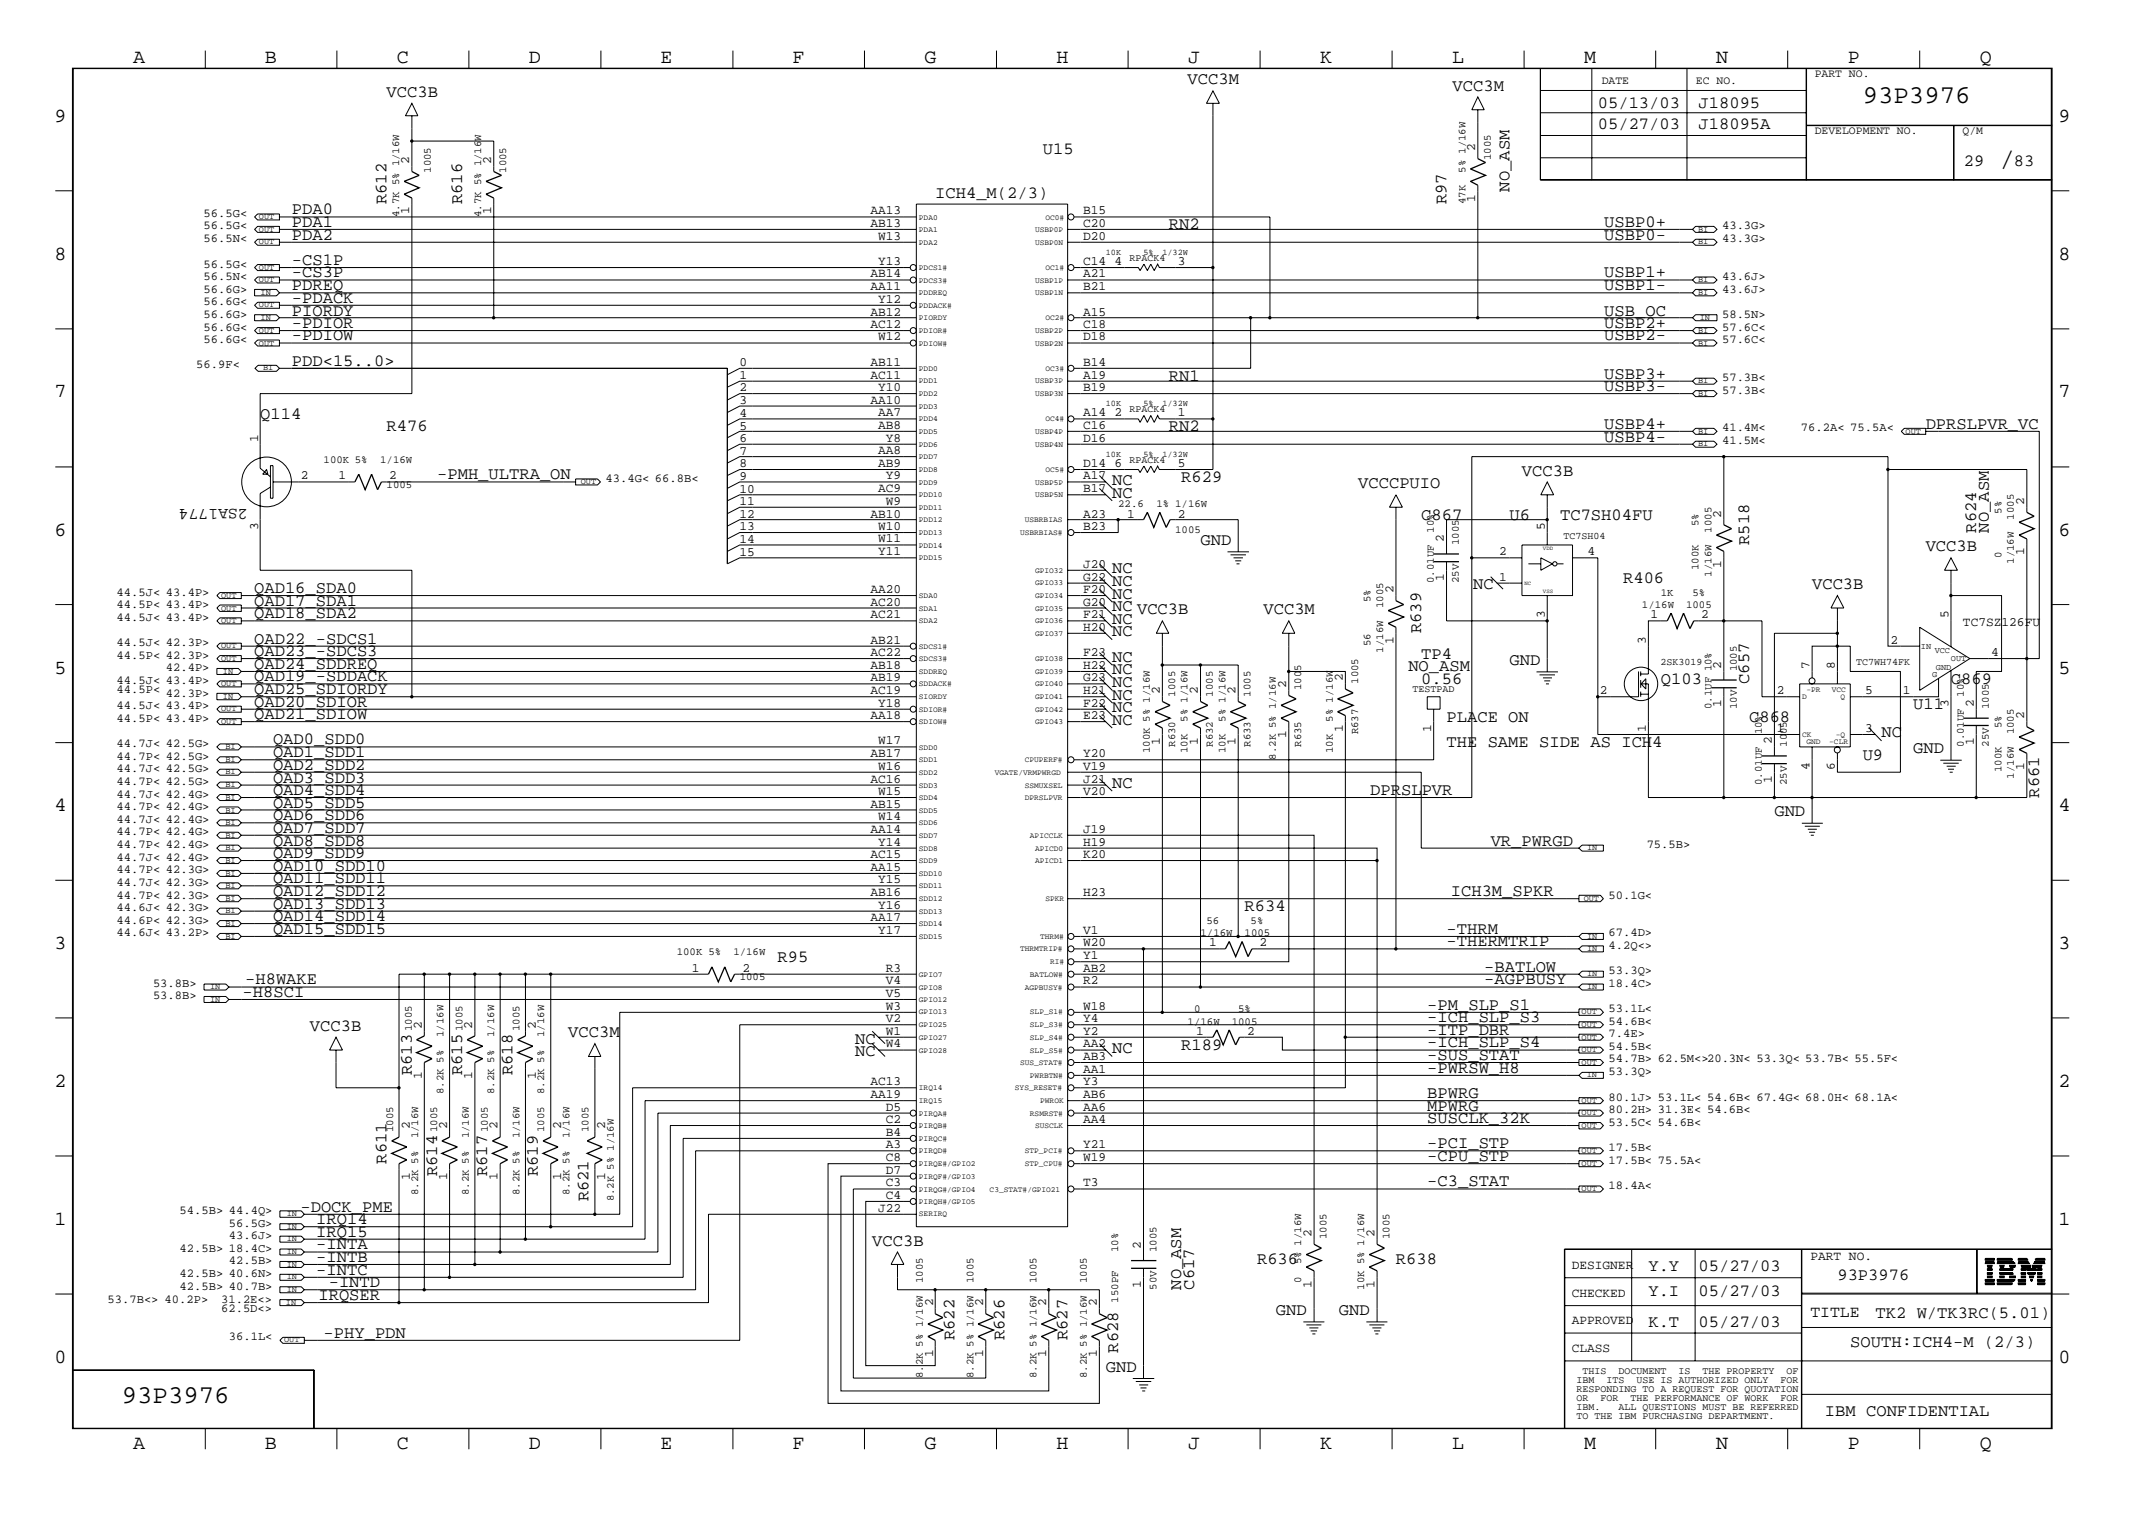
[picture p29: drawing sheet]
<svg xmlns="http://www.w3.org/2000/svg" width="423mm" height="299mm" viewBox="0 0 423 299" stroke-linecap="round" stroke-linejoin="round" font-family="sans-serif">
<defs><g id="words">
<text font-size="5.2" x="395" y="32.9">/</text>
<g font-size="5.1">
<text x="368" y="20.4">93P3976</text>
<text x="24" y="277.1">93P3976</text>
</g>
<g font-size="4">
<text x="26.3" y="12.4">A</text>
<text x="52.3" y="12.4">B</text>
<text x="78.4" y="12.4">C</text>
<text x="104.5" y="12.4">D</text>
<text x="130.5" y="12.4">E</text>
<text x="156.5" y="12.4">F</text>
<text x="182.6" y="12.4">G</text>
<text x="208.7" y="12.4">H</text>
<text x="234.7" y="12.4">J</text>
<text x="260.8" y="12.4">K</text>
<text x="286.9" y="12.4">L</text>
<text x="312.9" y="12.4">M</text>
<text x="339" y="12.4">N</text>
<text x="365" y="12.4">P</text>
<text x="391.1" y="12.4">Q</text>
<text x="10.8" y="24.1">9</text>
<text x="406.7" y="24.1">9</text>
<text x="10.8" y="51.3">8</text>
<text x="406.7" y="51.3">8</text>
<text x="10.8" y="78.5">7</text>
<text x="406.7" y="78.5">7</text>
<text x="10.8" y="105.8">6</text>
<text x="406.7" y="105.8">6</text>
<text x="10.8" y="133">5</text>
<text x="406.7" y="133">5</text>
<text x="10.8" y="160.2">4</text>
<text x="406.7" y="160.2">4</text>
<text x="10.8" y="187.4">3</text>
<text x="406.7" y="187.4">3</text>
<text x="10.8" y="214.6">2</text>
<text x="406.7" y="214.6">2</text>
<text x="10.8" y="241.9">1</text>
<text x="406.7" y="241.9">1</text>
<text x="10.8" y="269.1">0</text>
<text x="406.7" y="269.1">0</text>
<text x="26.3" y="286.2">A</text>
<text x="52.3" y="286.2">B</text>
<text x="78.4" y="286.2">C</text>
<text x="104.5" y="286.2">D</text>
<text x="130.5" y="286.2">E</text>
<text x="156.5" y="286.2">F</text>
<text x="182.6" y="286.2">G</text>
<text x="208.7" y="286.2">H</text>
<text x="234.7" y="286.2">J</text>
<text x="260.8" y="286.2">K</text>
<text x="286.9" y="286.2">L</text>
<text x="312.9" y="286.2">M</text>
<text x="339" y="286.2">N</text>
<text x="365" y="286.2">P</text>
<text x="391.1" y="286.2">Q</text>
</g>
<g font-size="3.4">
<text x="234.6" y="16.7">VCC3M</text>
<text x="286.9" y="17.9">VCC3M</text>
<text x="76.4" y="19.1">VCC3B</text>
<text x="315.6" y="21.4">05/13/03</text>
<text x="335.5" y="21.4">J18095</text>
<text x="315.6" y="25.4">05/27/03</text>
<text x="335.5" y="25.4">J18095A</text>
<text x="206" y="30.4">U15</text>
<text x="387.9" y="32.9">29</text>
<text x="397.8" y="32.9">83</text>
<text x="76.4" y="40.3" transform="rotate(-90 76.4 40.3)">R612</text>
<text x="91.3" y="40.3" transform="rotate(-90 91.3 40.3)">R616</text>
<text x="184.7" y="39.1">ICH4_M(2/3)</text>
<text x="285.7" y="40.3" transform="rotate(-90 285.7 40.3)">R97</text>
<text x="298.2" y="37.8" transform="rotate(-90 298.2 37.8)">NO_ASM</text>
<text x="57.7" y="47.3">PDA2</text>
<text x="57.7" y="44.8">PDA1</text>
<text x="57.7" y="42.3">PDA0</text>
<text x="230.9" y="45.3">RN2</text>
<text x="316.9" y="47.3">USBP0-</text>
<text x="316.9" y="44.8">USBP0+</text>
<text x="57.7" y="52.3">-CS1P</text>
<text x="57.7" y="57.3">PDREQ</text>
<text x="57.7" y="54.8">-CS3P</text>
<text x="57.7" y="59.8">-PDACK</text>
<text x="316.9" y="57.3">USBP1-</text>
<text x="316.9" y="54.8">USBP1+</text>
<text x="57.7" y="62.3">PIORDY</text>
<text x="57.7" y="64.8">-PDIOR</text>
<text x="316.9" y="64.8">USBP2+</text>
<text x="316.9" y="62.3">USB_OC</text>
<text x="57.7" y="67.2">-PDIOW</text>
<text x="316.9" y="67.2">USBP2-</text>
<text x="57.7" y="72.2">PDD&lt;15..0&gt;</text>
<text x="230.9" y="75.3">RN1</text>
<text x="316.9" y="77.2">USBP3-</text>
<text x="316.9" y="74.8">USBP3+</text>
<text x="51.4" y="82.7">Q114</text>
<text x="76.4" y="85.2">R476</text>
<text x="230.9" y="85.2">RN2</text>
<text x="316.9" y="84.7">USBP4+</text>
<text x="316.9" y="87.2">USBP4-</text>
<text x="380.4" y="84.7">DPRSLPVR_VC</text>
<text x="86.4" y="94.7">-PMH_ULTRA_ON</text>
<text x="219.7" y="95.8">NC</text>
<text x="233.3" y="95.2">R629</text>
<text x="300.7" y="93.9">VCC3B</text>
<text x="219.7" y="98.3">NC</text>
<text x="268.3" y="96.4">VCCCPUIO</text>
<text x="237.2" y="107.6">GND</text>
<text x="280.8" y="102.6">C867</text>
<text x="298.2" y="102.6">U6</text>
<text x="308.2" y="102.6">TC7SH04FU</text>
<text x="345.5" y="107.6" transform="rotate(-90 345.5 107.6)">R518</text>
<text x="390.4" y="105.2" transform="rotate(-90 390.4 105.2)">R624</text>
<text x="392.9" y="105.2" transform="rotate(-90 392.9 105.2)">NO_ASM</text>
<text x="219.7" y="113.2">NC</text>
<text x="380.4" y="108.9">VCC3B</text>
<text x="50.2" y="117.1">QAD16_SDA0</text>
<text x="50.2" y="119.6">QAD17_SDA1</text>
<text x="219.7" y="115.7">NC</text>
<text x="219.7" y="118.2">NC</text>
<text x="291" y="116.3">NC</text>
<text x="320.6" y="115.1">R406</text>
<text x="358" y="116.3">VCC3B</text>
<text x="50.2" y="122.1">QAD18_SDA2</text>
<text x="219.7" y="123.2">NC</text>
<text x="219.7" y="120.7">NC VCC3B</text>
<text x="219.7" y="125.6">NC</text>
<text x="249.6" y="121.3">VCC3M</text>
<text x="280.8" y="125.1" transform="rotate(-90 280.8 125.1)">R639</text>
<text x="50.2" y="129.5">QAD23_-SDCS3</text>
<text x="50.2" y="127.1">QAD22_-SDCS1</text>
<text x="219.7" y="130.6">NC</text>
<text x="280.8" y="130">TP4</text>
<text x="298.2" y="131.3">GND</text>
<text x="50.2" y="132.1">QAD24_SDDREQ</text>
<text x="50.2" y="137.1">QAD25_SDIORDY</text>
<text x="50.2" y="134.5">QAD19_-SDDACK</text>
<text x="219.7" y="135.6">NC</text>
<text x="219.7" y="133.2">NC</text>
<text x="278.2" y="132.6">NO_ASM</text>
<text x="280.8" y="135">0.56</text>
<text x="328.1" y="135">Q103</text>
<text x="345.5" y="135" transform="rotate(-90 345.5 135)">C657</text>
<text x="385.4" y="135">C869</text>
<text x="50.2" y="142.1">QAD21_SDIOW</text>
<text x="50.2" y="139.5">QAD20_SDIOR</text>
<text x="219.7" y="143.1">NC</text>
<text x="219.7" y="140.6">NC</text>
<text x="219.7" y="138.2">NC</text>
<text x="285.7" y="142.5">PLACE ON</text>
<text x="345.5" y="142.5">C868</text>
<text x="378" y="140">U11</text>
<text x="53.9" y="149.5">QAD1_SDD1</text>
<text x="53.9" y="147">QAD0_SDD0</text>
<text x="285.7" y="147.5">THE SAME SIDE AS ICH4</text>
<text x="371.7" y="145.6">NC</text>
<text x="378" y="148.8">GND</text>
<text x="53.9" y="154.5">QAD3_SDD3</text>
<text x="53.9" y="152">QAD2_SDD2</text>
<text x="219.7" y="155.6">NC</text>
<text x="368" y="150">U9</text>
<text x="53.9" y="162">QAD6_SDD6</text>
<text x="53.9" y="159.5">QAD5_SDD5</text>
<text x="53.9" y="157">QAD4_SDD4</text>
<text x="270.7" y="157">DPRSLPVR</text>
<text x="350.5" y="161.2">GND</text>
<text x="402.8" y="157.5" transform="rotate(-90 402.8 157.5)">R661</text>
<text x="53.9" y="167">QAD8_SDD8</text>
<text x="53.9" y="164.4">QAD7_SDD7</text>
<text x="294.5" y="167">VR_PWRGD</text>
<text x="53.9" y="172">QAD10_SDD10</text>
<text x="53.9" y="169.4">QAD9_SDD9</text>
<text x="53.9" y="179.4">QAD13_SDD13</text>
<text x="53.9" y="177">QAD12_SDD12</text>
<text x="53.9" y="174.4">QAD11_SDD11</text>
<text x="245.9" y="179.9">R634</text>
<text x="286.6" y="177">ICH3M_SPKR</text>
<text x="53.9" y="184.4">QAD15_SDD15</text>
<text x="53.9" y="181.9">QAD14_SDD14</text>
<text x="285.7" y="184.4">-THRM</text>
<text x="153.6" y="189.9">R95</text>
<text x="285.8" y="186.9">-THERMTRIP</text>
<text x="293.2" y="191.9">-BATLOW</text>
<text x="47.9" y="196.8">-H8SCI</text>
<text x="48.4" y="194.4">-H8WAKE</text>
<text x="293.2" y="194.4">-AGPBUSY</text>
<text x="61.2" y="203.6">VCC3B</text>
<text x="281.9" y="199.4">-PM_SLP_S1</text>
<text x="281.9" y="201.8">-ICH_SLP_S3</text>
<text x="112.3" y="204.8">VCC3M</text>
<text x="168.9" y="208.5">NC</text>
<text x="168.9" y="206.1">NC</text>
<text x="219.7" y="207.9">NC</text>
<text x="233.3" y="207.3">R189</text>
<text x="281.9" y="204.3">-ITP_DBR</text>
<text x="281.9" y="206.8">-ICH_SLP_S4</text>
<text x="281.9" y="209.3">-SUS_STAT</text>
<text x="81.4" y="212.3" transform="rotate(-90 81.4 212.3)">R613</text>
<text x="91.3" y="212.3" transform="rotate(-90 91.3 212.3)">R615</text>
<text x="101.3" y="212.3" transform="rotate(-90 101.3 212.3)">R618</text>
<text x="281.9" y="211.8">-PWRSW_H8</text>
<text x="281.9" y="216.8">BPWRG</text>
<text x="281.9" y="219.3">MPWRG</text>
<text x="281.9" y="221.8">SUSCLK_32K</text>
<text x="281.9" y="226.7">-PCI_STP</text>
<text x="76.4" y="229.8" transform="rotate(-90 76.4 229.8)">R611</text>
<text x="86.4" y="232.2" transform="rotate(-90 86.4 232.2)">R614</text>
<text x="96.3" y="232.2" transform="rotate(-90 96.3 232.2)">R617</text>
<text x="106.3" y="232.2" transform="rotate(-90 106.3 232.2)">R619</text>
<text x="281.9" y="229.3">-CPU_STP</text>
<text x="59.4" y="239.3">-DOCK_PME</text>
<text x="116.2" y="237.2" transform="rotate(-90 116.2 237.2)">R621</text>
<text x="281.9" y="234.3">-C3_STAT</text>
<text x="62.5" y="244.2">IRQ15</text>
<text x="62.5" y="241.7">IRQ14</text>
<text x="172.3" y="246">VCC3B</text>
<text x="62.5" y="251.7">-INTC</text>
<text x="62.5" y="246.7">-INTA</text>
<text x="62.5" y="249.2">-INTB</text>
<text x="248.3" y="249.7">R636</text>
<text x="275.8" y="249.7">R638</text>
<text x="325.6" y="251">Y.Y</text>
<text x="335.5" y="251">05/27/03</text>
<text x="62.9" y="256.7">IRQSER</text>
<text x="64.9" y="254.2">-INTD</text>
<text x="233.3" y="254.7" transform="rotate(-90 233.3 254.7)">NO_ASM</text>
<text x="235.9" y="254.7" transform="rotate(-90 235.9 254.7)">C617</text>
<text x="325.6" y="255.9">Y.I</text>
<text x="335.5" y="255.9">05/27/03</text>
<text x="363" y="252.7">93P3976</text>
<text x="252.1" y="259.7">GND</text>
<text x="264.5" y="259.7">GND</text>
<text x="325.6" y="262.1">K.T</text>
<text x="335.5" y="262.1">05/27/03</text>
<text x="370.5" y="260.2">TK2 W/TK3RC(5.01)</text>
<text x="63.9" y="264.2">-PHY_PDN</text>
<text x="188.6" y="264.7" transform="rotate(-90 188.6 264.7)">R622</text>
<text x="198.5" y="264.7" transform="rotate(-90 198.5 264.7)">R626</text>
<text x="210.9" y="264.7" transform="rotate(-90 210.9 264.7)">R627</text>
<text x="220.9" y="267.1" transform="rotate(-90 220.9 267.1)">R628</text>
<text x="365.5" y="265.9">SOUTH:ICH4-M (2/3)</text>
<text x="218.4" y="270.8">GND</text>
<text x="360.5" y="279.7">IBM CONFIDENTIAL</text>
</g>
<g font-size="3.2">
<text x="48.9" y="100.6" transform="rotate(180 48.9 100.6)">2SA1774</text>
<text x="357.6" y="260">TITLE</text>
</g>
<g font-size="2.5">
<text x="291.4" y="29.9" transform="rotate(-90 291.4 29.9)">2</text>
<text x="80.9" y="32.3" transform="rotate(-90 80.9 32.3)">2</text>
<text x="97" y="32.3" transform="rotate(-90 97 32.3)">2</text>
<text x="291.4" y="39.9" transform="rotate(-90 291.4 39.9)">1</text>
<text x="80.9" y="42.3" transform="rotate(-90 80.9 42.3)">1</text>
<text x="97" y="42.3" transform="rotate(-90 97 42.3)">1</text>
<text x="172" y="42.3">AA13</text>
<text x="172" y="44.8">AB13</text>
<text x="173.5" y="47.3">W13</text>
<text x="214" y="44.8">C20</text>
<text x="214" y="42.3">B15</text>
<text x="214" y="47.3">D20</text>
<text x="173.5" y="52.3">Y13</text>
<text x="214" y="52.3">C14</text>
<text x="220.1" y="52.3">4</text>
<text x="232.7" y="52.3">3</text>
<text x="172" y="57.3">AA11</text>
<text x="172" y="54.8">AB14</text>
<text x="173.5" y="59.8">Y12</text>
<text x="214" y="57.3">B21</text>
<text x="214" y="54.8">A21</text>
<text x="172" y="62.3">AB12</text>
<text x="172" y="64.8">AC12</text>
<text x="214" y="62.3">A15</text>
<text x="214" y="64.8">C18</text>
<text x="173.5" y="67.2">W12</text>
<text x="214" y="67.2">D18</text>
<text x="146" y="74.8">1</text>
<text x="146" y="72.3">0</text>
<text x="146" y="77.3">2</text>
<text x="172" y="74.8">AC11</text>
<text x="172" y="72.2">AB11</text>
<text x="173.5" y="77.2">Y10</text>
<text x="214" y="74.8">A19</text>
<text x="214" y="72.2">B14</text>
<text x="214" y="77.2">B19</text>
<text x="146" y="82.3">4</text>
<text x="146" y="79.8">3</text>
<text x="172" y="79.8">AA10</text>
<text x="173.5" y="82.2">AA7</text>
<text x="214" y="82.2">A14</text>
<text x="220.1" y="82.2">2</text>
<text x="232.7" y="82.2">1</text>
<text x="51" y="87.2" transform="rotate(-90 51 87.2)">1</text>
<text x="146" y="87.3">6</text>
<text x="146" y="84.8">5</text>
<text x="146" y="89.8">7</text>
<text x="173.5" y="84.7">AB8</text>
<text x="173.5" y="89.7">AA8</text>
<text x="175" y="87.2">Y8</text>
<text x="214" y="87.2">D16</text>
<text x="214" y="84.7">C16</text>
<text x="59.4" y="94.7">2</text>
<text x="66.9" y="94.7">1</text>
<text x="76.9" y="94.7">2</text>
<text x="146" y="94.7">9</text>
<text x="146" y="92.3">8</text>
<text x="173.5" y="92.2">AB9</text>
<text x="175" y="94.7">Y9</text>
<text x="214" y="94.7">A17</text>
<text x="214" y="92.2">D14</text>
<text x="220.1" y="92.2">6</text>
<text x="232.7" y="92.2">5</text>
<text x="146" y="99.7">11</text>
<text x="146" y="97.3">10</text>
<text x="173.5" y="97.2">AC9</text>
<text x="175" y="99.7">W9</text>
<text x="214" y="97.2">B17</text>
<text x="399.9" y="99.7" transform="rotate(-90 399.9 99.7)">2</text>
<text x="51" y="104.6" transform="rotate(-90 51 104.6)">3</text>
<text x="146" y="104.7">13</text>
<text x="146" y="102.3">12</text>
<text x="146" y="107.3">14</text>
<text x="172" y="102.2">AB10</text>
<text x="173.5" y="104.6">W10</text>
<text x="173.5" y="107.1">W11</text>
<text x="214" y="104.6">B23</text>
<text x="214" y="102.2">A23</text>
<text x="222.7" y="102.2">1</text>
<text x="232.7" y="102.2">2</text>
<text x="285.2" y="107.1" transform="rotate(-90 285.2 107.1)">2</text>
<text x="305.1" y="104.6" transform="rotate(-90 305.1 104.6)">5</text>
<text x="340" y="102.2" transform="rotate(-90 340 102.2)">2</text>
<text x="146" y="109.7">15</text>
<text x="173.5" y="109.6">Y11</text>
<text x="214" y="112.1">J20</text>
<text x="296.2" y="109.6">2</text>
<text x="313.6" y="109.6">4</text>
<text x="340" y="112.2" transform="rotate(-90 340 112.2)">1</text>
<text x="399.9" y="109.6" transform="rotate(-90 399.9 109.6)">1</text>
<text x="172" y="119.6">AC20</text>
<text x="172" y="117.1">AA20</text>
<text x="214" y="117.1">F20</text>
<text x="214" y="114.6">G22</text>
<text x="214" y="119.6">G20</text>
<text x="275.3" y="117.1" transform="rotate(-90 275.3 117.1)">2</text>
<text x="285.2" y="114.6" transform="rotate(-90 285.2 114.6)">1</text>
<text x="296.2" y="114.6">1</text>
<text x="172" y="122.1">AC21</text>
<text x="214" y="122.1">F21</text>
<text x="214" y="124.5">H20</text>
<text x="305.1" y="122.1" transform="rotate(-90 305.1 122.1)">3</text>
<text x="326.1" y="122.1">1</text>
<text x="336" y="122.1">2</text>
<text x="384.9" y="122.1" transform="rotate(-90 384.9 122.1)">5</text>
<text x="387.8" y="123.7">TC7SZ126FU</text>
<text x="172" y="129.5">AC22</text>
<text x="172" y="127.1">AB21</text>
<text x="214" y="129.5">F23</text>
<text x="275.3" y="127.1" transform="rotate(-90 275.3 127.1)">1</text>
<text x="325.1" y="127.1" transform="rotate(-90 325.1 127.1)">3</text>
<text x="373.5" y="127.1">2</text>
<text x="393.4" y="129.5">4</text>
<text x="172" y="132.1">AB18</text>
<text x="172" y="137.1">AC19</text>
<text x="172" y="134.5">AB19</text>
<text x="214" y="132.1">H22</text>
<text x="214" y="134.5">G23</text>
<text x="214" y="137.1">H21</text>
<text x="229.1" y="137.1" transform="rotate(-90 229.1 137.1)">2</text>
<text x="236.6" y="137.1" transform="rotate(-90 236.6 137.1)">2</text>
<text x="244.1" y="137.1" transform="rotate(-90 244.1 137.1)">2</text>
<text x="254.1" y="135.8" transform="rotate(-90 254.1 135.8)">2</text>
<text x="265.3" y="134.5" transform="rotate(-90 265.3 134.5)">2</text>
<text x="316.1" y="137.1">2</text>
<text x="340" y="132.1" transform="rotate(-90 340 132.1)">2</text>
<text x="351" y="137.1">2</text>
<text x="357.5" y="132.1" transform="rotate(-90 357.5 132.1)">7</text>
<text x="362.5" y="132.1" transform="rotate(-90 362.5 132.1)">8</text>
<text x="368.5" y="137.1">5</text>
<text x="375.9" y="137.1">1</text>
<text x="172" y="142.1">AA18</text>
<text x="173.5" y="139.5">Y18</text>
<text x="214" y="142.1">E23</text>
<text x="214" y="139.5">F22</text>
<text x="340" y="139.5" transform="rotate(-90 340 139.5)">1</text>
<text x="384.9" y="139.5" transform="rotate(-90 384.9 139.5)">3</text>
<text x="389.9" y="139.5" transform="rotate(-90 389.9 139.5)">2</text>
<text x="399.9" y="142.1" transform="rotate(-90 399.9 142.1)">2</text>
<text x="172" y="149.5">AB17</text>
<text x="173.5" y="147">W17</text>
<text x="214" y="149.5">Y20</text>
<text x="229.1" y="147.1" transform="rotate(-90 229.1 147.1)">1</text>
<text x="236.6" y="147.1" transform="rotate(-90 236.6 147.1)">1</text>
<text x="244.1" y="147.1" transform="rotate(-90 244.1 147.1)">1</text>
<text x="254.1" y="145.8" transform="rotate(-90 254.1 145.8)">1</text>
<text x="265.3" y="144.5" transform="rotate(-90 265.3 144.5)">1</text>
<text x="282.7" y="144.5" transform="rotate(-90 282.7 144.5)">1</text>
<text x="325.1" y="144.5" transform="rotate(-90 325.1 144.5)">1</text>
<text x="350" y="147" transform="rotate(-90 350 147)">2</text>
<text x="351" y="144.5">1</text>
<text x="368.5" y="144.5">3</text>
<text x="389.9" y="147.1" transform="rotate(-90 389.9 147.1)">1</text>
<text x="172" y="154.5">AC16</text>
<text x="173.5" y="152">W16</text>
<text x="214" y="154.5">J21</text>
<text x="214" y="152">V19</text>
<text x="350" y="154.5" transform="rotate(-90 350 154.5)">1</text>
<text x="357.5" y="152.1" transform="rotate(-90 357.5 152.1)">4</text>
<text x="362.5" y="152.1" transform="rotate(-90 362.5 152.1)">6</text>
<text x="399.9" y="152.1" transform="rotate(-90 399.9 152.1)">1</text>
<text x="172" y="159.5">AB15</text>
<text x="173.5" y="162">W14</text>
<text x="173.5" y="157">W15</text>
<text x="214" y="157">V20</text>
<text x="172" y="164.4">AA14</text>
<text x="173.5" y="167">Y14</text>
<text x="214" y="167">H19</text>
<text x="214" y="164.4">J19</text>
<text x="172" y="172">AA15</text>
<text x="172" y="169.4">AC15</text>
<text x="214" y="169.4">K20</text>
<text x="172" y="177">AB16</text>
<text x="173.5" y="174.4">Y15</text>
<text x="173.5" y="179.4">Y16</text>
<text x="214" y="177">H23</text>
<text x="172" y="181.9">AA17</text>
<text x="173.5" y="184.4">Y17</text>
<text x="214" y="184.4">V1</text>
<text x="136.7" y="191.9">1</text>
<text x="146.6" y="191.9">2</text>
<text x="175" y="191.9">R3</text>
<text x="214" y="189.4">Y1</text>
<text x="214" y="191.9">AB2</text>
<text x="214" y="186.9">W20</text>
<text x="238.8" y="186.9">1</text>
<text x="248.8" y="186.9">2</text>
<text x="175" y="196.8">V5</text>
<text x="175" y="194.4">V4</text>
<text x="214" y="194.4">R2</text>
<text x="83.3" y="203.1" transform="rotate(-90 83.3 203.1)">2</text>
<text x="93.3" y="203.1" transform="rotate(-90 93.3 203.1)">2</text>
<text x="105.8" y="203.1" transform="rotate(-90 105.8 203.1)">2</text>
<text x="175" y="201.8">V2</text>
<text x="175" y="199.4">W3</text>
<text x="214" y="201.8">Y4</text>
<text x="214" y="199.4">W18</text>
<text x="175" y="204.3">W1</text>
<text x="175" y="206.8">W4</text>
<text x="214" y="206.8">AA2</text>
<text x="214" y="209.3">AB3</text>
<text x="214" y="204.3">Y2</text>
<text x="236.3" y="204.3">1</text>
<text x="246.4" y="204.3">2</text>
<text x="83.3" y="213.1" transform="rotate(-90 83.3 213.1)">1</text>
<text x="93.3" y="213.1" transform="rotate(-90 93.3 213.1)">1</text>
<text x="105.8" y="213.1" transform="rotate(-90 105.8 213.1)">1</text>
<text x="172" y="214.3">AC13</text>
<text x="214" y="214.3">Y3</text>
<text x="214" y="211.8">AA1</text>
<text x="172" y="216.8">AA19</text>
<text x="175" y="221.8">C2</text>
<text x="175" y="219.3">D5</text>
<text x="214" y="219.3">AA6</text>
<text x="214" y="221.8">AA4</text>
<text x="214" y="216.8">AB6</text>
<text x="80.9" y="223" transform="rotate(-90 80.9 223)">2</text>
<text x="88.3" y="223" transform="rotate(-90 88.3 223)">2</text>
<text x="98.3" y="223" transform="rotate(-90 98.3 223)">2</text>
<text x="110.8" y="223" transform="rotate(-90 110.8 223)">2</text>
<text x="119.5" y="223" transform="rotate(-90 119.5 223)">2</text>
<text x="175" y="226.7">A3</text>
<text x="175" y="224.3">B4</text>
<text x="214" y="226.7">Y21</text>
<text x="80.9" y="233" transform="rotate(-90 80.9 233)">1</text>
<text x="88.3" y="233" transform="rotate(-90 88.3 233)">1</text>
<text x="98.3" y="233" transform="rotate(-90 98.3 233)">1</text>
<text x="110.8" y="233" transform="rotate(-90 110.8 233)">1</text>
<text x="119.5" y="233" transform="rotate(-90 119.5 233)">1</text>
<text x="175" y="231.7">D7</text>
<text x="175" y="229.3">C8</text>
<text x="214" y="229.3">W19</text>
<text x="173.5" y="239.3">J22</text>
<text x="175" y="236.7">C4</text>
<text x="175" y="234.3">C3</text>
<text x="214" y="234.3">T3</text>
<text x="259.1" y="244.2" transform="rotate(-90 259.1 244.2)">2</text>
<text x="271.5" y="244.2" transform="rotate(-90 271.5 244.2)">2</text>
<text x="225.4" y="246.7" transform="rotate(-90 225.4 246.7)">2</text>
<text x="310.5" y="250.5">DESIGNER</text>
<text x="357.6" y="248.8">PART NO.</text>
<text x="184.3" y="257.9" transform="rotate(-90 184.3 257.9)">2</text>
<text x="194.2" y="257.9" transform="rotate(-90 194.2 257.9)">2</text>
<text x="206.7" y="257.9" transform="rotate(-90 206.7 257.9)">2</text>
<text x="216.7" y="257.9" transform="rotate(-90 216.7 257.9)">2</text>
<text x="225.4" y="254.3" transform="rotate(-90 225.4 254.3)">1</text>
<text x="259.1" y="254.3" transform="rotate(-90 259.1 254.3)">1</text>
<text x="271.5" y="254.3" transform="rotate(-90 271.5 254.3)">1</text>
<text x="310.5" y="256">CHECKED</text>
<text x="310.5" y="261.5">APPROVED</text>
<text x="184.3" y="267.9" transform="rotate(-90 184.3 267.9)">1</text>
<text x="194.2" y="267.9" transform="rotate(-90 194.2 267.9)">1</text>
<text x="206.7" y="267.9" transform="rotate(-90 206.7 267.9)">1</text>
<text x="216.7" y="267.9" transform="rotate(-90 216.7 267.9)">1</text>
<text x="310.5" y="267">CLASS</text>
</g>
<g font-size="2.4">
<text x="40.2" y="45.3">56.5G&lt;</text>
<text x="40.2" y="42.8">56.5G&lt;</text>
<text x="40.2" y="47.8">56.5N&lt;</text>
<text x="340.2" y="47.8">43.3G&gt;</text>
<text x="340.2" y="45.3">43.3G&gt;</text>
<text x="40.2" y="52.8">56.5G&lt;</text>
<text x="40.2" y="55.3">56.5N&lt;</text>
<text x="40.2" y="57.8">56.6G&gt;</text>
<text x="340.2" y="57.8">43.6J&gt;</text>
<text x="340.2" y="55.3">43.6J&gt;</text>
<text x="40.2" y="60.3">56.6G&lt;</text>
<text x="40.2" y="65.3">56.6G&lt;</text>
<text x="40.2" y="62.7">56.6G&gt;</text>
<text x="340.2" y="65.3">57.6C&lt;</text>
<text x="340.2" y="62.7">58.5N&gt;</text>
<text x="40.2" y="67.7">56.6G&lt;</text>
<text x="340.2" y="67.7">57.6C&lt;</text>
<text x="38.8" y="72.7">56.9F&lt;</text>
<text x="340.2" y="77.7">57.3B&lt;</text>
<text x="340.2" y="75.3">57.3B&lt;</text>
<text x="340.2" y="85.2">41.4M&lt;</text>
<text x="340.2" y="87.7">41.5M&lt;</text>
<text x="355.8" y="85.2">76.2A&lt; 75.5A&lt;</text>
<text x="119.6" y="95.2">43.4G&lt; 66.8B&lt;</text>
<text x="23" y="117.6">44.5J&lt; 43.4P&gt;</text>
<text x="23" y="122.6">44.5J&lt; 43.4P&gt;</text>
<text x="23" y="120.1">44.5P&lt; 43.4P&gt;</text>
<text x="23" y="130">44.5P&lt; 42.3P&gt;</text>
<text x="23" y="127.6">44.5J&lt; 42.3P&gt;</text>
<text x="23" y="136.8">44.5P&lt;</text>
<text x="23" y="135">44.5J&lt; 43.4P&gt;</text>
<text x="32.8" y="132.6">42.4P&gt;</text>
<text x="32.8" y="137.6">42.3P&gt;</text>
<text x="23" y="142.5">44.5P&lt; 43.4P&gt;</text>
<text x="23" y="140">44.5J&lt; 43.4P&gt;</text>
<text x="23" y="147.5">44.7J&lt; 42.5G&gt;</text>
<text x="23" y="155">44.7P&lt; 42.5G&gt;</text>
<text x="23" y="152.5">44.7J&lt; 42.5G&gt;</text>
<text x="23" y="150">44.7P&lt; 42.5G&gt;</text>
<text x="23" y="159.9">44.7P&lt; 42.4G&gt;</text>
<text x="23" y="157.5">44.7J&lt; 42.4G&gt;</text>
<text x="23" y="167.5">44.7P&lt; 42.4G&gt;</text>
<text x="23" y="164.9">44.7P&lt; 42.4G&gt;</text>
<text x="23" y="162.5">44.7J&lt; 42.4G&gt;</text>
<text x="325.3" y="167.5">75.5B&gt;</text>
<text x="23" y="172.5">44.7P&lt; 42.3G&gt;</text>
<text x="23" y="169.9">44.7J&lt; 42.4G&gt;</text>
<text x="23" y="179.9">44.6J&lt; 42.3G&gt;</text>
<text x="23" y="177.5">44.7P&lt; 42.3G&gt;</text>
<text x="23" y="174.9">44.7J&lt; 42.3G&gt;</text>
<text x="317.8" y="177.5">50.1G&lt;</text>
<text x="23" y="184.9">44.6J&lt; 43.2P&gt;</text>
<text x="23" y="182.4">44.6P&lt; 42.3G&gt;</text>
<text x="317.8" y="184.9">67.4D&gt;</text>
<text x="317.8" y="187.4">4.2Q&lt;&gt;</text>
<text x="30.2" y="197.4">53.8B&gt;</text>
<text x="30.2" y="194.9">53.8B&gt;</text>
<text x="317.8" y="192.4">53.3Q&gt;</text>
<text x="317.8" y="194.9">18.4C&gt;</text>
<text x="317.8" y="202.4">54.6B&lt;</text>
<text x="317.8" y="199.9">53.1L&lt;</text>
<text x="317.8" y="204.8">7.4E&gt;</text>
<text x="317.8" y="207.3">54.5B&lt;</text>
<text x="317.8" y="209.8">54.7B&gt; 62.5M&lt;&gt;20.3N&lt; 53.3Q&lt; 53.7B&lt; 55.5F&lt;</text>
<text x="317.8" y="212.3">53.3Q&gt;</text>
<text x="317.8" y="217.3">80.1J&gt; 53.1L&lt; 54.6B&lt; 67.4G&lt; 68.0H&lt; 68.1A&lt;</text>
<text x="317.8" y="219.8">80.2H&gt; 31.3E&lt; 54.6B&lt;</text>
<text x="317.8" y="222.2">53.5C&lt; 54.6B&lt;</text>
<text x="317.8" y="227.2">17.5B&lt;</text>
<text x="317.8" y="229.8">17.5B&lt; 75.5A&lt;</text>
<text x="35.5" y="239.8">54.5B&gt; 44.4Q&gt;</text>
<text x="317.8" y="234.8">18.4A&lt;</text>
<text x="45.2" y="244.7">43.6J&gt;</text>
<text x="45.2" y="242.2">56.5G&gt;</text>
<text x="35.5" y="247.2">42.5B&gt; 18.4C&gt;</text>
<text x="45.2" y="249.7">42.5B&gt;</text>
<text x="21.3" y="257.2">53.7B&lt;&gt; 40.2P&gt;</text>
<text x="35.5" y="252.2">42.5B&gt; 40.6N&gt;</text>
<text x="35.5" y="254.7">42.5B&gt; 40.7B&gt;</text>
<text x="43.7" y="257.2">31.2E&lt;&gt;</text>
<text x="43.7" y="259">62.5D&lt;&gt;</text>
<text x="45.2" y="264.7">36.1L&lt;</text>
</g>
<g font-size="2.3">
<text x="316.4" y="16.7">DATE</text>
<text x="335" y="16.7">EC NO.</text>
<text x="358.5" y="15.2">PART NO.</text>
<text x="358.5" y="26.5">DEVELOPMENT NO.</text>
<text x="387.7" y="26.5">Q/M</text>
</g>
<g font-size="2.1">
<text x="85.1" y="34.1" transform="rotate(-90 85.1 34.1)">1005</text>
<text x="100" y="34.1" transform="rotate(-90 100 34.1)">1005</text>
<text x="289.5" y="34.1" transform="rotate(-90 289.5 34.1)">5% 1/16W</text>
<text x="294.5" y="31.6" transform="rotate(-90 294.5 31.6)">1005</text>
<text x="289.5" y="40.3" transform="rotate(-90 289.5 40.3)">47K</text>
<text x="78.8" y="42.8" transform="rotate(-90 78.8 42.8)">4.7K 5% 1/16W</text>
<text x="95.1" y="42.8" transform="rotate(-90 95.1 42.8)">4.7K 5% 1/16W</text>
<text x="63.9" y="91.4">100K 5%</text>
<text x="75.1" y="91.4">1/16W</text>
<text x="76.4" y="96.4">1005</text>
<text x="220.9" y="100.2">22.6</text>
<text x="228.4" y="100.2">1% 1/16W</text>
<text x="395.4" y="101.4" transform="rotate(-90 395.4 101.4)">5%</text>
<text x="232.2" y="105.2">1005</text>
<text x="283.2" y="105.2" transform="rotate(-90 283.2 105.2)">10%</text>
<text x="288.2" y="107.6" transform="rotate(-90 288.2 107.6)">1005</text>
<text x="335.5" y="103.9" transform="rotate(-90 335.5 103.9)">5%</text>
<text x="338.1" y="105.2" transform="rotate(-90 338.1 105.2)">1005</text>
<text x="397.8" y="102.6" transform="rotate(-90 397.8 102.6)">1005</text>
<text x="335.5" y="112.6" transform="rotate(-90 335.5 112.6)">100K</text>
<text x="338.1" y="113.9" transform="rotate(-90 338.1 113.9)">1/16W</text>
<text x="395.4" y="110.2" transform="rotate(-90 395.4 110.2)">0</text>
<text x="397.8" y="111.3" transform="rotate(-90 397.8 111.3)">1/16W</text>
<text x="270.8" y="118.9" transform="rotate(-90 270.8 118.9)">5%</text>
<text x="283.2" y="115.1" transform="rotate(-90 283.2 115.1)">0.01UF</text>
<text x="288.2" y="115.1" transform="rotate(-90 288.2 115.1)">25V</text>
<text x="328.1" y="117.6">1K</text>
<text x="334.3" y="117.6">5%</text>
<text x="273.2" y="120.1" transform="rotate(-90 273.2 120.1)">1005</text>
<text x="324.4" y="120.1">1/16W</text>
<text x="333.1" y="120.1">1005</text>
<text x="270.8" y="127.6" transform="rotate(-90 270.8 127.6)">56</text>
<text x="273.2" y="128.9" transform="rotate(-90 273.2 128.9)">1/16W</text>
<text x="232.2" y="137.6" transform="rotate(-90 232.2 137.6)">1005</text>
<text x="239.6" y="137.6" transform="rotate(-90 239.6 137.6)">1005</text>
<text x="247.1" y="137.6" transform="rotate(-90 247.1 137.6)">1005</text>
<text x="257" y="136.3" transform="rotate(-90 257 136.3)">1005</text>
<text x="268.3" y="135" transform="rotate(-90 268.3 135)">1005</text>
<text x="343.1" y="132.6" transform="rotate(-90 343.1 132.6)">1005</text>
<text x="387.9" y="137.6" transform="rotate(-90 387.9 137.6)">10%</text>
<text x="234.6" y="142.5" transform="rotate(-90 234.6 142.5)">5% 1/16W</text>
<text x="242.1" y="142.5" transform="rotate(-90 242.1 142.5)">5% 1/16W</text>
<text x="263.3" y="142.5" transform="rotate(-90 263.3 142.5)">5% 1/16W</text>
<text x="338.1" y="140" transform="rotate(-90 338.1 140)">0.1UF 10%</text>
<text x="343.1" y="140" transform="rotate(-90 343.1 140)">10V</text>
<text x="392.9" y="140" transform="rotate(-90 392.9 140)">1005</text>
<text x="395.4" y="143.8" transform="rotate(-90 395.4 143.8)">5%</text>
<text x="227.2" y="148.8" transform="rotate(-90 227.2 148.8)">100K 5% 1/16W</text>
<text x="232.2" y="147.5" transform="rotate(-90 232.2 147.5)">R630</text>
<text x="234.6" y="148.8" transform="rotate(-90 234.6 148.8)">10K</text>
<text x="239.6" y="147.5" transform="rotate(-90 239.6 147.5)">R632</text>
<text x="242.1" y="148.8" transform="rotate(-90 242.1 148.8)">10K</text>
<text x="247.1" y="147.5" transform="rotate(-90 247.1 147.5)">R633</text>
<text x="257" y="147.5" transform="rotate(-90 257 147.5)">R635</text>
<text x="263.3" y="148.8" transform="rotate(-90 263.3 148.8)">10K</text>
<text x="268.3" y="145" transform="rotate(-90 268.3 145)">R637</text>
<text x="348.1" y="145" transform="rotate(-90 348.1 145)">10%</text>
<text x="353" y="147.5" transform="rotate(-90 353 147.5)">1005</text>
<text x="387.9" y="147.5" transform="rotate(-90 387.9 147.5)">0.01UF</text>
<text x="392.9" y="147.5" transform="rotate(-90 392.9 147.5)">25V</text>
<text x="397.8" y="145" transform="rotate(-90 397.8 145)">1005</text>
<text x="252.1" y="150" transform="rotate(-90 252.1 150)">8.2K 5% 1/16W</text>
<text x="348.1" y="155" transform="rotate(-90 348.1 155)">0.01UF</text>
<text x="353" y="155" transform="rotate(-90 353 155)">25V</text>
<text x="395.4" y="152.5" transform="rotate(-90 395.4 152.5)">100K</text>
<text x="397.8" y="153.8" transform="rotate(-90 397.8 153.8)">1/16W</text>
<text x="237.2" y="184.9">1/16W</text>
<text x="238.3" y="182.4">56</text>
<text x="245.9" y="184.9">1005</text>
<text x="247.1" y="182.4">5%</text>
<text x="133.7" y="188.6">100K 5%</text>
<text x="144.9" y="188.6">1/16W</text>
<text x="146.1" y="193.5">1005</text>
<text x="81.4" y="203.6" transform="rotate(-90 81.4 203.6)">1005</text>
<text x="91.4" y="203.6" transform="rotate(-90 91.4 203.6)">1005</text>
<text x="102.6" y="203.6" transform="rotate(-90 102.6 203.6)">1005</text>
<text x="234.6" y="202.4">1/16W</text>
<text x="235.9" y="199.9">0</text>
<text x="243.3" y="202.4">1005</text>
<text x="244.6" y="199.9">5%</text>
<text x="87.6" y="204.8" transform="rotate(-90 87.6 204.8)">1/16W</text>
<text x="97.6" y="204.8" transform="rotate(-90 97.6 204.8)">1/16W</text>
<text x="107.5" y="204.8" transform="rotate(-90 107.5 204.8)">1/16W</text>
<text x="87.6" y="216.1" transform="rotate(-90 87.6 216.1)">8.2K 5%</text>
<text x="97.6" y="216.1" transform="rotate(-90 97.6 216.1)">8.2K 5%</text>
<text x="107.5" y="216.1" transform="rotate(-90 107.5 216.1)">8.2K 5%</text>
<text x="77.6" y="223.5" transform="rotate(-90 77.6 223.5)">1005</text>
<text x="82.6" y="224.8" transform="rotate(-90 82.6 224.8)">1/16W</text>
<text x="86.4" y="223.5" transform="rotate(-90 86.4 223.5)">1005</text>
<text x="92.6" y="224.8" transform="rotate(-90 92.6 224.8)">1/16W</text>
<text x="96.4" y="223.5" transform="rotate(-90 96.4 223.5)">1005</text>
<text x="102.6" y="224.8" transform="rotate(-90 102.6 224.8)">1/16W</text>
<text x="107.5" y="223.5" transform="rotate(-90 107.5 223.5)">1005</text>
<text x="112.5" y="224.8" transform="rotate(-90 112.5 224.8)">1/16W</text>
<text x="116.2" y="223.5" transform="rotate(-90 116.2 223.5)">1005</text>
<text x="82.6" y="236" transform="rotate(-90 82.6 236)">8.2K 5%</text>
<text x="92.6" y="236" transform="rotate(-90 92.6 236)">8.2K 5%</text>
<text x="102.6" y="236" transform="rotate(-90 102.6 236)">8.2K 5%</text>
<text x="112.5" y="236" transform="rotate(-90 112.5 236)">8.2K 5%</text>
<text x="121.2" y="237.2" transform="rotate(-90 121.2 237.2)">8.2K 5% 1/16W</text>
<text x="262" y="244.7" transform="rotate(-90 262 244.7)">1005</text>
<text x="274.5" y="244.7" transform="rotate(-90 274.5 244.7)">1005</text>
<text x="220.9" y="247.2" transform="rotate(-90 220.9 247.2)">10%</text>
<text x="228.4" y="247.2" transform="rotate(-90 228.4 247.2)">1005</text>
<text x="257" y="249.7" transform="rotate(-90 257 249.7)">5% 1/16W</text>
<text x="182.3" y="253.4" transform="rotate(-90 182.3 253.4)">1005</text>
<text x="192.3" y="253.4" transform="rotate(-90 192.3 253.4)">1005</text>
<text x="204.7" y="253.4" transform="rotate(-90 204.7 253.4)">1005</text>
<text x="214.7" y="253.4" transform="rotate(-90 214.7 253.4)">1005</text>
<text x="220.9" y="257.2" transform="rotate(-90 220.9 257.2)">150PF</text>
<text x="228.4" y="254.7" transform="rotate(-90 228.4 254.7)">50V</text>
<text x="257" y="253.4" transform="rotate(-90 257 253.4)">0</text>
<text x="269.5" y="254.7" transform="rotate(-90 269.5 254.7)">10K 5% 1/16W</text>
<text x="182.3" y="272.1" transform="rotate(-90 182.3 272.1)">8.2K 5% 1/16W</text>
<text x="192.3" y="272.1" transform="rotate(-90 192.3 272.1)">8.2K 5% 1/16W</text>
<text x="204.7" y="272.1" transform="rotate(-90 204.7 272.1)">8.2K 5% 1/16W</text>
<text x="214.7" y="272.1" transform="rotate(-90 214.7 272.1)">8.2K 5% 1/16W</text>
</g>
<g font-size="2">
<text x="223.1" y="51.6">RPACK4</text>
<text x="223.1" y="81.4">RPACK4</text>
<text x="223.1" y="91.4">RPACK4</text>
<text x="308.9" y="106.4">TC7SH04</text>
<text x="328" y="131.3">2SK3019</text>
<text x="366.7" y="131.3">TC7WH74FK</text>
<text x="279.1" y="136.6">TESTPAD</text>
<text x="311.4" y="273.1">IBM</text>
<text x="311.4" y="274.9">RESPONDING TO A REQUEST FOR QUOTATION</text>
<text x="312.6" y="271.4">THIS</text>
<text x="317.3" y="273.1">ITS</text>
<text x="319.7" y="271.4">DOCUMENT</text>
<text x="323.3" y="273.1">USE IS AUTHORIZED ONLY</text>
<text x="331.6" y="271.4">IS</text>
<text x="336.3" y="271.4">THE PROPERTY</text>
<text x="351.7" y="273.1">FOR</text>
<text x="352.9" y="271.4">OF</text>
<text x="311.4" y="276.7">OR</text>
<text x="311.4" y="278.5">IBM.</text>
<text x="311.4" y="280.2">TO THE IBM PURCHASING DEPARTMENT.</text>
<text x="316.1" y="276.7">FOR</text>
<text x="319.7" y="278.5">ALL QUESTIONS MUST BE REFERRED</text>
<text x="322.1" y="276.7">THE PERFORMANCE OF WORK</text>
<text x="351.7" y="276.7">FOR</text>
</g>
<g font-size="1.7">
<text x="51.1" y="43.3">OUT</text>
<text x="51.1" y="45.8">OUT</text>
<text x="335.4" y="45.8">BI</text>
<text x="51.1" y="53.3">OUT</text>
<text x="51.1" y="48.3">OUT</text>
<text x="218.4" y="50.3">10K</text>
<text x="225.9" y="50.3">5%</text>
<text x="229.6" y="50.3">1/32W</text>
<text x="335.4" y="48.3">BI</text>
<text x="51.1" y="55.7">OUT</text>
<text x="51.5" y="58.3">IN</text>
<text x="335.4" y="55.7">BI</text>
<text x="335.4" y="58.3">BI</text>
<text x="51.1" y="60.7">OUT</text>
<text x="51.1" y="65.7">OUT</text>
<text x="51.5" y="63.2">IN</text>
<text x="335.4" y="65.7">BI</text>
<text x="335.8" y="63.2">IN</text>
<text x="51.1" y="68.2">OUT</text>
<text x="335.4" y="68.2">BI</text>
<text x="52" y="73.2">BI</text>
<text x="335.4" y="75.7">BI</text>
<text x="218.4" y="80.2">10K</text>
<text x="225.9" y="80.2">5%</text>
<text x="229.6" y="80.2">1/32W</text>
<text x="335.4" y="78.1">BI</text>
<text x="335.4" y="88.1">BI</text>
<text x="335.4" y="85.7">BI</text>
<text x="376.4" y="85.7">OUT</text>
<text x="114.7" y="95.6">OUT</text>
<text x="218.4" y="90.2">10K</text>
<text x="225.9" y="90.2">5%</text>
<text x="229.6" y="90.2">1/32W</text>
<text x="43.7" y="118">OUT</text>
<text x="43.7" y="120.6">OUT</text>
<text x="43.7" y="123">OUT</text>
<text x="43.7" y="128">OUT</text>
<text x="43.7" y="130.6">OUT</text>
<text x="379.5" y="128.1">IN</text>
<text x="382.2" y="128.9">VCC</text>
<text x="385.4" y="130.6">OUT</text>
<text x="43.7" y="135.5">OUT</text>
<text x="44" y="133">IN</text>
<text x="381.7" y="133.8">G</text>
<text x="382.4" y="132.3">GND</text>
<text x="43.7" y="140.5">OUT</text>
<text x="43.7" y="143">OUT</text>
<text x="44" y="138">IN</text>
<text x="44.5" y="148">BI</text>
<text x="44.5" y="155.4">BI</text>
<text x="44.5" y="150.5">BI</text>
<text x="44.5" y="152.9">BI</text>
<text x="44.5" y="160.4">BI</text>
<text x="44.5" y="157.9">BI</text>
<text x="44.5" y="162.9">BI</text>
<text x="44.5" y="167.9">BI</text>
<text x="44.5" y="165.4">BI</text>
<text x="313.5" y="167.9">IN</text>
<text x="44.5" y="172.9">BI</text>
<text x="44.5" y="170.4">BI</text>
<text x="44.5" y="175.3">BI</text>
<text x="44.5" y="177.9">BI</text>
<text x="312.8" y="177.9">OUT</text>
<text x="44.5" y="180.3">BI</text>
<text x="44.5" y="182.9">BI</text>
<text x="44.5" y="185.3">BI</text>
<text x="313.5" y="185.3">IN</text>
<text x="313.5" y="187.9">IN</text>
<text x="41.5" y="197.8">IN</text>
<text x="41.5" y="195.3">IN</text>
<text x="313.5" y="192.8">IN</text>
<text x="313.5" y="195.3">IN</text>
<text x="312.4" y="200.3">OUT</text>
<text x="312.4" y="202.8">OUT</text>
<text x="312.4" y="207.8">OUT</text>
<text x="312.4" y="205.3">OUT</text>
<text x="312.4" y="210.3">OUT</text>
<text x="313.4" y="212.7">IN</text>
<text x="312.4" y="217.8">OUT</text>
<text x="312.4" y="220.2">OUT</text>
<text x="312.4" y="222.8">OUT</text>
<text x="312.4" y="227.8">OUT</text>
<text x="312.4" y="230.2">OUT</text>
<text x="312.4" y="235.2">OUT</text>
<text x="56.6" y="245.1">IN</text>
<text x="56.6" y="242.7">IN</text>
<text x="56.6" y="240.1">IN</text>
<text x="56.6" y="250.1">IN</text>
<text x="56.6" y="247.6">IN</text>
<text x="56.5" y="257.6">IN</text>
<text x="56.6" y="255.1">IN</text>
<text x="56.6" y="252.6">IN</text>
<text x="56.1" y="265.1">OUT</text>
</g>
<g font-size="1.6">
<text x="181.5" y="45.8">PDA1</text>
<text x="181.5" y="43.4">PDA0</text>
<text x="204.5" y="45.8">USBP0P</text>
<text x="206.5" y="43.3">OC0#</text>
<text x="181.5" y="53.3">PDCS1#</text>
<text x="181.5" y="48.3">PDA2</text>
<text x="204.5" y="48.3">USBP0N</text>
<text x="206.5" y="53.3">OC1#</text>
<text x="181.5" y="58.3">PDDREQ</text>
<text x="181.5" y="55.8">PDCS3#</text>
<text x="204.5" y="58.3">USBP1N</text>
<text x="204.5" y="55.8">USBP1P</text>
<text x="181.5" y="65.8">PDIOR#</text>
<text x="181.5" y="63.2">PIORDY</text>
<text x="181.5" y="60.8">PDDACK#</text>
<text x="204.5" y="65.8">USBP2P</text>
<text x="206.5" y="63.2">OC2#</text>
<text x="181.5" y="68.2">PDIOW#</text>
<text x="204.5" y="68.2">USBP2N</text>
<text x="181.5" y="75.7">PDD1</text>
<text x="181.5" y="73.2">PDD0</text>
<text x="204.5" y="75.7">USBP3P</text>
<text x="206.5" y="73.2">OC3#</text>
<text x="181.5" y="83.2">PDD4</text>
<text x="181.5" y="80.7">PDD3</text>
<text x="181.5" y="78.2">PDD2</text>
<text x="204.5" y="78.2">USBP3N</text>
<text x="206.5" y="83.2">OC4#</text>
<text x="181.5" y="88.2">PDD6</text>
<text x="181.5" y="85.7">PDD5</text>
<text x="204.5" y="88.2">USBP4N</text>
<text x="204.5" y="85.7">USBP4P</text>
<text x="181.5" y="95.7">PDD9</text>
<text x="181.5" y="93.2">PDD8</text>
<text x="181.5" y="90.7">PDD7</text>
<text x="204.5" y="95.7">USBP5P</text>
<text x="206.5" y="93.2">OC5#</text>
<text x="181.5" y="100.7">PDD11</text>
<text x="181.5" y="98.1">PDD10</text>
<text x="204.5" y="98.1">USBP5N</text>
<text x="181.5" y="105.7">PDD13</text>
<text x="181.5" y="103.1">PDD12</text>
<text x="201.5" y="105.7">USBRBIAS#</text>
<text x="202.4" y="103.1">USBRBIAS</text>
<text x="181.5" y="110.7">PDD15</text>
<text x="181.5" y="108.1">PDD14</text>
<text x="204.5" y="113.1">GPIO32</text>
<text x="181.5" y="118.1">SDA0</text>
<text x="204.5" y="118.1">GPIO34</text>
<text x="204.5" y="115.6">GPIO33</text>
<text x="181.5" y="123.1">SDA2</text>
<text x="181.5" y="120.6">SDA1</text>
<text x="204.5" y="125.6">GPIO37</text>
<text x="204.5" y="123.1">GPIO36</text>
<text x="204.5" y="120.6">GPIO35</text>
<text x="181.5" y="130.6">SDCS3#</text>
<text x="181.5" y="128.1">SDCS1#</text>
<text x="204.5" y="130.6">GPIO38</text>
<text x="181.5" y="135.6">SDDACK#</text>
<text x="181.5" y="133.1">SDDREQ</text>
<text x="204.5" y="135.6">GPIO40</text>
<text x="204.5" y="133.1">GPIO39</text>
<text x="356.9" y="136.6">-PR</text>
<text x="361.9" y="136.6">VCC</text>
<text x="181.5" y="143">SDIOW#</text>
<text x="181.5" y="140.5">SDIOR#</text>
<text x="181.5" y="138">SIORDY</text>
<text x="204.5" y="143">GPIO43</text>
<text x="204.5" y="140.5">GPIO42</text>
<text x="204.5" y="138">GPIO41</text>
<text x="356" y="138">D</text>
<text x="363.6" y="138">Q</text>
<text x="181.5" y="148">SDD0</text>
<text x="356" y="145.5">CK</text>
<text x="356.9" y="147">GND</text>
<text x="361.4" y="147">-CLR</text>
<text x="362.6" y="145.5">-Q</text>
<text x="181.5" y="155.5">SDD3</text>
<text x="181.5" y="153">SDD2</text>
<text x="181.5" y="150.5">SDD1</text>
<text x="196.5" y="153">VGATE/VRMPWRGD</text>
<text x="202.4" y="155.5">SSMUXSEL</text>
<text x="202.4" y="150.5">CPUPERF#</text>
<text x="181.5" y="160.4">SDD5</text>
<text x="181.5" y="158">SDD4</text>
<text x="202.4" y="158">DPRSLPVR</text>
<text x="181.5" y="168">SDD8</text>
<text x="181.5" y="165.4">SDD7</text>
<text x="181.5" y="163">SDD6</text>
<text x="203.5" y="165.4">APICCLK</text>
<text x="204.5" y="168">APICD0</text>
<text x="181.5" y="173">SDD10</text>
<text x="181.5" y="170.4">SDD9</text>
<text x="204.5" y="170.4">APICD1</text>
<text x="181.5" y="177.9">SDD12</text>
<text x="181.5" y="175.4">SDD11</text>
<text x="206.5" y="177.9">SPKR</text>
<text x="181.5" y="185.4">SDD15</text>
<text x="181.5" y="182.9">SDD14</text>
<text x="181.5" y="180.4">SDD13</text>
<text x="205.5" y="185.4">THRM#</text>
<text x="201.5" y="187.9">THRMTRIP#</text>
<text x="207.4" y="190.4">RI#</text>
<text x="181.5" y="197.9">GPIO12</text>
<text x="181.5" y="195.4">GPIO8</text>
<text x="181.5" y="192.9">GPIO7</text>
<text x="202.4" y="195.4">AGPBUSY#</text>
<text x="203.5" y="192.9">BATLOW#</text>
<text x="181.5" y="202.9">GPIO25</text>
<text x="181.5" y="200.3">GPIO13</text>
<text x="203.5" y="202.9">SLP_S3#</text>
<text x="203.5" y="200.3">SLP_S1#</text>
<text x="181.5" y="207.9">GPIO28</text>
<text x="181.5" y="205.3">GPIO27</text>
<text x="203.5" y="207.9">SLP_S5#</text>
<text x="203.5" y="205.3">SLP_S4#</text>
<text x="181.5" y="215.3">IRQ14</text>
<text x="200.5" y="215.3">SYS_RESET#</text>
<text x="201.5" y="210.3">SUS_STAT#</text>
<text x="203.5" y="212.9">PWRBTN#</text>
<text x="181.5" y="220.3">PIRQA#</text>
<text x="181.5" y="217.8">IRQ15</text>
<text x="203.5" y="220.3">RSMRST#</text>
<text x="205.5" y="217.8">PWROK</text>
<text x="181.5" y="227.8">PIRQD#</text>
<text x="181.5" y="225.3">PIRQC#</text>
<text x="181.5" y="222.8">PIRQB#</text>
<text x="202.4" y="227.8">STP_PCI#</text>
<text x="204.5" y="222.8">SUSCLK</text>
<text x="181.5" y="232.7">PIRQF#/GPIO3</text>
<text x="181.5" y="230.3">PIRQE#/GPIO2</text>
<text x="202.4" y="230.3">STP_CPU#</text>
<text x="181.5" y="237.7">PIRQH#/GPIO5</text>
<text x="181.5" y="235.3">PIRQG#/GPIO4</text>
<text x="195.5" y="235.3">C3_STAT#/GPIO21</text>
<text x="181.5" y="240.2">SERIRQ</text>
</g>
<g font-size="1.1">
<text x="304.8" y="108.6">VDD</text>
<text x="301.2" y="115.6">NC</text>
<text x="304.8" y="117.1">VSS</text>
</g>
</g></defs>
<g fill="none" stroke="#000" stroke-width=".25">
<path d="M81.4 33.9l1.4 .7-3 1.2 3 1.3-3 1.3 1.6 .7M97.5 33.9l1.6 .7-3.1 1.2 3.1 1.3-3.1 1.3 1.5 .7M291.9 31.3l1.6 .8-3 1.3 3 1.2-3 1.2 1.4 .8M57.7 72.7h86v38.6M70.1 95.2l.8-1.6 1.2 3.1 1.3-3.1 1.2 3.1 .8-1.5M225.9 102.6l.8-1.4 1.2 2.9 1.2-2.9 1.3 2.9 .7-1.5M275.8 118.6l1.5 .8-3.1 1.2 3.1 1.2-3.1 1.3 1.6 .8M283.2 110.9h5M283.2 109.4h5M340.5 103.6l1.6 .8-3 1.3 3 1.1-3 1.3 1.4 .8M400.4 101.2l1.4 .7-2.9 1.2 2.9 1.3-2.9 1.3 1.5 .7M229.6 138.5l1.5 .8-2.9 1.2 2.9 1.3-2.9 1.2 1.4 .8"/>
<path d="M237.2 138.5l1.4 .8-3 1.2 3 1.3-3 1.2 1.6 .8M244.6 138.5l1.5 .8-3 1.2 3 1.3-3 1.2 1.5 .8M254.6 137.3l1.4 .7-2.9 1.3 2.9 1.2-2.9 1.3 1.5 .7M265.8 136.1l1.5 .7-3.1 1.2 3.1 1.3-3.1 1.2 1.6 .8M329.4 122.6l.7-1.5 1.2 3 1.3-3 1.2 3 .8-1.5M338.1 135.8h5M338.1 134.3h5M348.1 150.8h4.9M348.1 149.3h4.9M387.9 143.3h5M387.9 141.8h5M400.4 143.5l1.4 .8-2.9 1.2 2.9 1.2-2.9 1.3 1.5 .8"/>
<path d="M140 192.4l.6-1.5 1.3 3 1.3-3 1.2 3 .7-1.5M242.1 187.4l.7-1.5 1.3 3 1.3-3 1.1 3 .8-1.5M83.8 204.6l-1.5 .7 3 1.3-3 1.3 3 1.1-1.5 .8M93.8 204.6l-1.5 .7 3 1.3-3 1.3 3 1.1-1.5 .8M103.8 204.6l-1.5 .7 2.9 1.3-2.9 1.3 2.9 1.1-1.4 .8M239.6 204.8l.8-1.4 1.2 2.9 1.2-2.9 1.3 2.9 .8-1.5M78.8 224.5l-1.4 .8 2.9 1.2-2.9 1.3 2.9 1.2-1.5 .8M88.8 224.5l-1.5 .8 3 1.2-3 1.3 3 1.2-1.5 .8M98.8 224.5l-1.5 .8 2.9 1.2-2.9 1.3 2.9 1.2-1.4 .8M108.8 224.5l-1.5 .8 2.9 1.2-2.9 1.3 2.9 1.2-1.4 .8M117.5 224.5l-1.5 .8 3 1.2-3 1.3 3 1.2-1.5 .8M184.7 259.4l1.6 .8-3 1.3 3 1.1-3 1.3 1.4 .8"/>
<path d="M194.7 259.4l1.6 .8-3.1 1.3 3.1 1.1-3.1 1.3 1.5 .8M207.2 259.4l1.5 .8-3 1.3 3 1.1-3 1.3 1.5 .8M217.2 259.4l1.5 .8-3.1 1.3 3.1 1.1-3.1 1.3 1.6 .8M223.4 250.4h5M223.4 248.9h5M259.6 245.7l1.4 .8-2.9 1.2 2.9 1.2-2.9 1.3 1.5 .8M272 245.7l1.5 .8-3 1.2 3 1.2-3 1.3 1.5 .8"/>
</g>
<g fill="none" stroke="#000" stroke-width=".2">
<path d="M14.3 13.5h391.1v268.6h-391.1zM14.5 13.5h390.7v268.5h-390.7zM40.6 10v3.5M66.5 10v3.5M92.6 10v3.5M118.7 10v3.5M144.8 10v3.5M170.8 10v3.5M196.8 10v3.5M222.8 10v3.5M239.6 17.9l1.3 2.5h-2.6zM248.9 10v3.5"/>
<path d="M275 10v3.5M291.9 19.1l1.3 2.6h-2.5zM301.1 10v3.5M304.3 13.5v22.1h101.1M304.3 17.9h52.5M314.5 13.5v22.1M327.1 10v3.5M333.2 13.5v22.1M353.1 10v3.5M356.8 13.5v22.1M356.9 13.5v22.1M379.2 10v3.5"/>
<path d="M10.9 37.7h3.4M81.4 20.4l1.1 2.5h-2.4zM81.4 39.1v38.6h-30v14.8l2 1.6M81.4 22.9v11M81.4 27.9h16.1v6M97.5 39.1v23.6M239.6 20.4v72.3h-10.6l-.3-.7-.7 1.3-.7-1.3-.6 1.3-.7-1.3-.8 1.3-.3-.6h-12.7M291.9 21.7v9.6M291.9 36.6v26.1M304.3 35.5h101.1M304.3 31.2h52.5M304.3 26.8h52.5"/>
<path d="M304.3 22.3h52.5M356.8 24.8h48.6M356.8 24.7h48.6M385.9 24.8v10.8M386 24.8v10.8M405.4 37.7h3.4M50.3 42.8l.6-.6h4.3v1.2h-4.3zM50.3 52.8l.6-.6h4.3v1.2h-4.3zM50.3 55.3l.6-.6h4.3v1.2h-4.3zM50.3 57.1h4.3l.6 .7-.6 .6h-4.3zM50.3 45.3l.6-.6h4.3v1.2h-4.3zM50.3 47.8l.6-.6h4.3v1.2h-4.3z"/>
<path d="M55.2 57.8h125.8M55.2 55.3h124.6M55.2 52.8h124.6M55.2 47.8h125.8M55.2 45.3h125.8M55.2 42.8h125.8M181 40.3h29.9v201.9h-29.9zM210.9 57.8h123.4M210.9 55.3h123.4M210.9 47.8h123.4M210.9 45.3h123.4M212.2 52.8h12.7l.3 .6 .8-1.2 .7 1.2 .6-1.2 .7 1.2 .7-1.2 .3 .6h10.6"/>
<path d="M212.2 42.8h38.7v19.9M334.3 45.3l.6-.6h3.7l.6 .6-.6 .6h-3.7zM334.9 54.7h3.7l.6 .6-.6 .6h-3.7l-.6-.6zM334.9 57.1h3.7l.6 .7-.6 .6h-3.7l-.6-.6zM334.9 47.2h3.7l.6 .6-.6 .6h-3.7l-.6-.6zM10.9 64.9h3.4M50.3 62.1h4.3l.6 .6-.6 .6h-4.3zM50.3 60.3l.6-.6h4.3v1.2h-4.3zM50.3 67.7l.6-.6h4.3v1.2h-4.3zM50.3 65.3l.6-.6h4.3v1.2h-4.3zM51 72.1h3.6l.6 .6-.6 .6h-3.6l-.6-.6zM55.2 72.7h2.5"/>
<path d="M55.2 67.7h124.6M55.2 65.3h124.6M55.2 62.7h125.8M55.2 60.3h124.6M181 77.7h-34.9l-2.4 1.3M181 72.7h-34.9l-2.4 1.3M181 75.3h-34.9l-2.4 1.2M210.9 77.7h123.4M210.9 75.3h123.4M210.9 67.7h123.4M210.9 65.3h123.4M212.2 62.7h122.1"/>
<path d="M247.1 62.7v10h-34.9M334.3 67.7l.6-.6h3.7l.6 .6-.6 .6h-3.7zM334.3 65.3l.6-.6h3.7l.6 .6-.6 .6h-3.7zM334.9 77.1h3.7l.6 .6-.6 .6h-3.7l-.6-.6zM334.9 74.7h3.7l.6 .6-.6 .6h-3.7l-.6-.6zM334.9 62.1h4.3v1.2h-4.3l-.6-.6zM405.4 64.9h3.4M10.9 92.2h3.4M52.7 92.7l.2 .9h-1zM53.4 96.2l-2 1.3v15.1h30v25h-33.7M53.4 91.9h.5v6.5h-.5zM53.9 95.2h16.2"/>
<path d="M75.4 95.2h38.3M113.7 94.6h4.3l.6 .6-.6 .6h-4.3zM181 97.7h-34.9l-2.4 1.2M181 90.2h-34.9l-2.4 1.2M181 92.7h-34.9l-2.4 1.2M181 95.2h-34.9l-2.4 1.2M181 85.2h-34.9l-2.4 1.2M181 87.7h-34.9l-2.4 1.3M181 80.2h-34.9l-2.4 1.2M181 82.7h-34.9l-2.4 1.3M210.9 97.7h7.5M210.9 95.2h7.5"/>
<path d="M210.9 87.7h123.4M210.9 85.2h123.4M212.2 82.7h12.7l.3 .7 .8-1.4 .7 1.4 .6-1.4 .7 1.4 .7-1.4 .3 .7h10.6M217.2 93.9l2.5 2.5M217.2 96.4l2.5 2.5M275.8 97.7l1.2 2.5h-2.5zM305.6 95.2l1.3 2.5h-2.5zM305.6 97.7v4.9M334.9 87.1h3.7l.6 .6-.6 .6h-3.7l-.6-.6zM334.9 84.6h3.7l.6 .6-.6 .6h-3.7l-.6-.6zM340.5 90.2h-49.8v67.3h-79.8M373 92.7v-2.5h-32.5v13.4"/>
<path d="M376.2 84.6h4.2v1.2h-4.2l-.6-.6zM380.4 85.2h22.4v44.8h-2.4v-23.6M405.4 92.2h3.4M10.9 119.4h3.4M42.8 117.6l.6-.6h4.3v1.2h-4.3zM47.7 117.6h133.3M181 107.6h-34.9l-2.4 1.3M181 110.2h-34.9l-2.4 1.1M181 102.6h-34.9l-2.4 1.3M181 105.2h-34.9l-2.4 1.2M181 100.2h-34.9l-2.4 1.2M210.9 117.6h7.5"/>
<path d="M210.9 115.1h7.5M210.9 112.6h7.5M210.9 102.6h15M217.2 113.9l2.5 2.4M217.2 118.9l2.5 2.4M217.2 116.3l2.5 2.6M217.2 111.3l2.5 2.6M220.9 102.6v2.6h-8.7M231.1 102.6h13.5v6.3M242.5 109h4.2M243.1 109.6h3M243.7 110.2h1.8"/>
<path d="M244 110.7h1.2M244.3 111.3h.6M275.8 100.2v18.4M285.8 110.9v11.7h19.8v10M290.7 110.2h10M294.5 113.9l2.4 2.4M295.7 115.1h5M300.7 107.6h9.9v10h-9.9zM301.9 111.3h2.5M304.4 110.2l2.3 1.1-2.3 1.3zM305.6 107.6v-5h-19.8v6.8M305.6 117.6v5"/>
<path d="M307.7 111.3h1.2M310.6 110.2h5v27.4M340.5 108.9v13.7h7.6v15h7.4M363 117.6l1.2 2.5h-2.5zM385.4 110.2l1.3 2.4h-2.6zM385.4 117.6h10v15h-5v9.2M385.4 112.6v15.2M400.4 101.2v-8.5h-27.4v34.9h6.2M405.4 119.4h3.4M42.8 127.6l.6-.6h4.3v1.2h-4.3zM42.8 120.1l.6-.6h4.3v1.2h-4.3zM42.8 135l.6-.5h4.3v1.1h-4.3z"/>
<path d="M42.8 132h4.3l.6 .6-.6 .6h-4.3zM42.8 122.6l.6-.6h4.3v1.2h-4.3zM42.8 136.9h4.3l.6 .7-.6 .6h-4.3zM43.4 129.5h4.3v1.1h-4.3l-.6-.6zM47.7 135h132.1M47.7 132.6h133.3M47.7 130h132.1M47.7 122.6h133.3M47.7 120.1h133.3M47.7 127.6h132.1M81.4 137.6h99.6M210.9 137.6h7.5"/>
<path d="M210.9 135h7.5M210.9 132.6h7.5M210.9 130h7.5M210.9 125.1h7.5M210.9 122.6h7.5M210.9 120.1h7.5M217.2 133.8l2.5 2.5M217.2 131.3l2.5 2.5M217.2 121.3l2.5 2.6M217.2 123.9l2.5 2.4M217.2 128.9l2.5 2.4M217.2 138.8l2.5 2.5"/>
<path d="M217.2 136.3l2.5 2.5M229.6 122.6l1.3 2.5h-2.5zM229.6 125.1v6.2h7.6M229.6 131.3v7.2M237.2 131.3v7.2M237.2 131.3h7.4v7.2M254.6 122.6l1.2 2.5h-2.5zM254.6 132.6h11.2v3.5M254.6 125.1v12.2M275.8 123.9v63.5h36.1M281.9 137.6h2.6v2.4h-2.6zM303.5 132.7h4.3"/>
<path d="M304.1 133.3h3.1M304.8 133.9h1.8M305.1 134.5h1.1M305.4 135h.6M323.7 132.6v5h-8.1v7.4h39.9M324.1 132.6v.9M324.1 134.3v1.5M324.1 136.6v1M324.1 137.1h1.5M324.2 135h1.4v22.5h14.9M325.1 134v2.1l-.9-1.1zM329.4 122.6h-3.8v10.5h-1.5"/>
<path d="M334.6 122.6h5.9v11.7M340.5 135.8v21.7h10M355.5 135h10v12.5h-10zM358 133.8v-6.2h5v7.4M363 120.1v7.5h2.5v5h9.9v19.9h-12.4v-3.7M363 125.1h-12.5v24.2M379.2 123.9l9.9 6.1-9.9 6.3zM382.9 134v3.6h-17.4M385.4 132.4v17.6M389.1 130h11.3v13.5M10.9 146.6h3.4M42.8 140l.6-.6h4.3v1.2h-4.3z"/>
<path d="M42.8 155l.6-.6h3.7l.6 .6-.6 .6h-3.7zM42.8 150l.6-.6h3.7l.6 .6-.6 .6h-3.7zM42.8 159.9l.6-.6h3.7l.6 .6-.6 .7h-3.7zM42.8 152.5l.6-.6h3.7l.6 .6-.6 .6h-3.7zM42.8 157.5l.6-.6h3.7l.6 .6-.6 .6h-3.7zM42.8 147.5l.6-.6h3.7l.6 .6-.6 .6h-3.7zM43.4 141.9h4.3v1.2h-4.3l-.6-.6zM47.7 157.5h133.3M47.7 155h133.3M47.7 152.5h133.3M47.7 150h133.3M47.7 142.5h132.1"/>
<path d="M47.7 140h132.1M47.7 159.9h133.3M47.7 147.5h133.3M210.9 152.5h69.9v15h31.1M210.9 155h7.5M210.9 142.5h7.5M210.9 140h7.5M217.2 141.3l2.5 2.5M217.2 153.8l2.5 2.4M229.6 143.8v56.1M237.2 143.8v51.1M244.6 143.8v41.1"/>
<path d="M254.6 142.5v47.4h-42.4M265.8 141.3v73.5h-53.6M283.2 140v10h-71M358 147.5v15M365.5 145h5M369.2 143.8l2.5 2.5M383.3 150.1h4.2M383.9 150.7h3M384.6 151.3h1.7M384.8 151.9h1.2M385.1 152.5h.6M390.4 143.3v14.2"/>
<path d="M400.4 148.8v8.7h-49.9v-6.7M405.4 146.6h3.4M10.9 173.8h3.4M42.8 172.5l.6-.6h3.7l.6 .6-.6 .6h-3.7zM42.8 179.9l.6-.6h3.7l.6 .6-.6 .6h-3.7zM42.8 162.5l.6-.6h3.7l.6 .6-.6 .6h-3.7zM42.8 174.9l.6-.6h3.7l.6 .6-.6 .6h-3.7zM42.8 167.5l.6-.6h3.7l.6 .6-.6 .6h-3.7zM42.8 169.9l.6-.6h3.7l.6 .6-.6 .6h-3.7zM42.8 164.9l.6-.6h3.7l.6 .6-.6 .6h-3.7zM43.4 176.8h3.7l.6 .7-.6 .6h-3.7l-.6-.6zM47.7 177.5h133.3"/>
<path d="M47.7 169.9h133.3M47.7 167.5h133.3M47.7 164.9h133.3M47.7 179.9h133.3M47.7 174.9h133.3M47.7 172.5h133.3M47.7 162.5h133.3M210.9 169.9h61.1v75.8M210.9 167.5h61.1v2.4M210.9 164.9h48.7v80.8M210.9 177.5h101M311.9 167.5l.6-.6h4.2v1.2h-4.2z"/>
<path d="M311.9 176.8h4.2l.6 .7-.6 .6h-4.2zM355.9 162.6h4.2M356.5 163.2h3M357.1 163.7h1.8M357.4 164.3h1.2M357.7 164.9h.6M405.4 173.8h3.4M40.3 196.8h4.3l.6 .6-.6 .6h-4.3zM40.3 194.3h4.3l.6 .6-.6 .6h-4.3zM42.8 182.4l.6-.6h3.7l.6 .6-.6 .6h-3.7zM42.8 184.9l.6-.6h3.7l.6 .6-.6 .6h-3.7zM45.2 194.9h135.8"/>
<path d="M45.2 197.4h135.8M47.7 184.9h133.3M47.7 182.4h133.3M83.8 192.4h-5v22.4h-12.4v-7.5M83.8 192.4h5v32.1M83.8 192.4v12.2M88.8 192.4h10M93.8 192.4v12.2M98.8 192.4h5v12.2M98.8 192.4v32.1M103.8 192.4h5v32.1M108.8 192.4h31.2"/>
<path d="M145.1 192.4h35.9M181 199.9h-58.6v39.9h-62.3M212.2 192.4h99.7M212.2 199.9h99.7M212.2 194.9h99.7M212.2 187.4h29.9M212.2 184.9h99.7M225.9 187.4v61.5M247.3 187.4h28.5M311.9 184.9l.6-.6h4.2v1.2h-4.2zM311.9 199.2h4.2l.6 .7-.6 .6h-4.2zM311.9 187.4l.6-.6h4.2v1.2h-4.2z"/>
<path d="M311.9 192.4l.6-.6h4.2v1.2h-4.2zM311.9 194.9l.6-.6h4.2v1.2h-4.2zM10.9 201h3.4M66.4 204.8l1.2 2.5h-2.5zM78.8 214.8v9.7M83.8 209.8v44.9M93.8 209.8v39.9M103.8 209.8v34.9M117.5 206.1l1.2 2.5h-2.5zM117.5 208.6v15.9M172.3 206.1l2.5 2.5M172.3 203.6l2.5 2.5"/>
<path d="M173.6 207.3h7.4M173.6 204.8h7.4M179.8 219.8h-49.8v27.4h-69.9M181 214.8h-56v27.4h-64.9M181 217.3h-53.6v27.4h-67.3M181 202.4h-34.9v62.3h-86M210.9 217.3h101M212.2 219.8h99.7M212.2 212.3h99.7M212.2 209.8h99.7M212.2 207.3h6.2M212.2 204.8h27.4"/>
<path d="M212.2 202.4h99.7M217.2 206.1l2.5 2.5M244.9 204.8h8.4v2.5h58.6M265.8 204.8h46.1M311.9 206.8h4.2l.6 .5-.6 .6h-4.2zM311.9 201.8h4.2l.6 .6-.6 .5h-4.2zM311.9 216.7h4.2l.6 .6-.6 .6h-4.2zM311.9 209.2h4.2l.6 .6-.6 .6h-4.2zM311.9 219.2h4.2l.6 .6-.6 .6h-4.2zM311.9 204.2h4.2l.6 .6-.6 .6h-4.2zM311.9 212.3l.6-.5h4.2v1.1h-4.2zM405.4 201h3.4"/>
<path d="M10.9 228.3h3.4M55.3 239.1h4.2l.6 .7-.6 .6h-4.2zM78.8 229.8v27.4M88.8 229.8v22.4M98.8 229.8v17.4M108.8 229.8v12.4M117.5 229.8v10M179.8 229.8h-16.2v47.3h53.6v-12.4M179.8 232.2h-13.7v42.5h41.1v-10M179.8 237.2h-8.8v32.5h13.7v-5M179.8 222.2h-47.4v27.5h-72.3M179.8 234.8h-11.2v37.3h26.1v-7.4"/>
<path d="M179.8 227.2h-42.4v27.5h-77.3M179.8 224.8h-44.8v27.4h-74.9M181 239.8h-41v17.4h-79.9M210.9 222.2h101M212.2 234.8h99.7M212.2 229.8h99.7M212.2 227.2h99.7M311.9 221.7h4.2l.6 .5-.6 .7h-4.2zM311.9 229.2h4.2l.6 .6-.6 .6h-4.2zM311.9 234.2h4.2l.6 .6-.6 .6h-4.2zM311.9 226.7h4.2l.6 .5-.6 .6h-4.2zM405.4 228.3h3.4"/>
<path d="M10.9 255.5h3.4M55.3 256.6h4.2l.6 .6-.6 .6h-4.2zM55.3 246.6h4.2l.6 .6-.6 .6h-4.2zM55.3 241.6h4.2l.6 .6-.6 .6h-4.2zM55.3 244.1h4.2l.6 .6-.6 .6h-4.2zM55.3 249.1h4.2l.6 .6-.6 .6h-4.2zM55.3 251.6h4.2l.6 .6-.6 .6h-4.2zM55.3 254.1h4.2l.6 .6-.6 .6h-4.2zM177.3 247.2l1.3 2.5h-2.6zM177.3 249.7v5h7.4M184.7 254.7h10v4.7M184.7 254.7v4.7"/>
<path d="M194.7 254.7h22.5v4.7M207.2 254.7v4.7M225.9 250.4v21.7M259.6 251v9.9M272 251v9.9M309 246.7h96.4M309 257.8h46.9M309 252.3h46.9M309.1 246.6v35.4M322.3 246.6v22.1M334.9 246.6v22.1M355.9 246.6v35.4"/>
<path d="M355.9 255.4h49.5M355.9 255.5h52.9M390.5 246.6v8.9M390.6 246.6v8.9M392.2 253.5l1.8 .1zM392.2 253.3l1.8 .1zM392.2 252.8l1.8 .1zM392.2 252.6l1.8 .1zM392.2 249.4l1.8 .1zM392.2 248.8h1.8zM392.2 248.6l1.8 .1zM392.2 253.7h1.8h-1.8"/>
<path d="M392.2 253h1.8h-1.8M392.2 249.3h1.8h-1.8M392.2 249.2h1.8h-1.8M392.2 248.5h1.8h-1.8M392.6 252.2l.9 .1zM392.6 252l.9 .1zM392.6 251.5l.9 .1zM392.6 251.4l.9 .1zM392.6 251.3l.9 .1zM392.6 250.7l.9 .1zM392.6 250.5l.9 .1zM392.6 249.9h.9z"/>
<path d="M392.6 252.1h.9h-.9M392.6 250.9h.9h-.9M392.6 250.2h.9h-.9M392.6 250h.9h-.9M394.5 253.5l3 .1zM394.5 253.3l3 .1zM394.5 248.8h3zM394.5 248.6l3 .1zM394.5 252.8l3.4 .1zM394.5 252.6l3.5 .1zM394.5 249.4l3.5 .1zM394.5 253.7h2.8h-2.8"/>
<path d="M394.5 248.5h2.8h-2.8M394.5 253h3.3h-3.3M394.5 249.3h3.4h-3.4M394.5 249.2h3.3h-3.3M395.1 251.5l2.6 .1zM395.1 251.4l2.5 .1zM395.1 251.3l2.4 .1zM395.1 250.7l2.5 .1zM395.1 250.5l2.6 .1zM395.1 252.2l.8 .1zM395.1 252l.8 .1zM395.1 249.9h.8z"/>
<path d="M395.1 250.9h2.4h-2.4M395.1 252.1h.8h-.8M395.1 250.2h.8h-.8M395.1 250h.8h-.8M397 252.2l1.1 .1zM397 252l1.1 .1zM397 249.9h1.1zM397 252.1h1.1h-1.1M397 250.2h1.1h-1.1M397 250h1.1h-1.1M398.7 253.5l1.4 .1zM398.7 253.3l1.4 .1z"/>
<path d="M398.7 252.8l1.4 .1zM398.7 252.6l1.4 .1zM398.7 249.4l2.2 .1zM398.7 248.8h1.9zM398.7 248.6l1.8 .1zM398.7 253.7h1.4h-1.4M398.7 253h1.4h-1.4M398.7 249.3h2.1h-2.1M398.7 249.2h2h-2M398.7 248.5h1.7h-1.7M399.3 252.2l.8 .1zM399.3 252l.8 .1z"/>
<path d="M399.3 251.5l.8 .1zM399.3 251.4l.8 .1zM399.3 251.3l.8 .1zM399.3 250.7l.8 .1zM399.3 250.5l.8 .1zM399.3 249.9h1.9zM399.3 252.1h.8h-.8M399.3 250.9h.8h-.8M399.3 250.2h1.9h-1.9M399.3 250h1.9h-1.9M400.3 250.5l2 .1zM400.4 250.7l1.9 .1z"/>
<path d="M400.4 250.9h1.9h-1.9M400.6 251.4l1.5 .1zM400.6 251.3l1.5 .1zM400.6 251.5l1.4 .1zM400.9 252l.8 .1zM400.9 252.1h.8h-.8M401 252.2l.7 .1zM401.2 252.8l.3 .1zM401.2 252.6l.3 .1zM401.2 253h.2h-.2M401.4 250.2h2h-2M401.5 249.9h1.9z"/>
<path d="M401.5 250h1.9h-1.9M401.7 249.4l2.2 .1zM401.8 249.3h2.1h-2.1M401.8 249.2h2.1h-2.1M402.1 248.8h1.8zM402.1 248.6l1.8 .1zM402.3 248.5h1.6h-1.6M402.5 253.5l1.4 .1zM402.5 253.3l1.4 .1zM402.5 252.8l1.4 .1zM402.5 252.6l1.4 .1zM402.5 252.2l.9 .1z"/>
<path d="M402.5 252l.9 .1zM402.5 251.5l.9 .1zM402.5 251.4l.9 .1zM402.5 251.3l.9 .1zM402.5 250.7l.9 .1zM402.5 250.5l.9 .1zM402.5 253.7h1.4h-1.4M402.5 253h1.4h-1.4M402.5 252.1h.9h-.9M402.5 250.9h.9h-.9M405.4 246.6h-96.4v35.4M14.3 270.5h47.8v11.5"/>
<path d="M14.3 270.6h47.8M55.3 264.7l.6-.6h4.2v1.2h-4.2zM62 270.5v11.5M223.8 272.2h4.2M224.4 272.8h3M225 273.5h1.8M225.3 274.1h1.2M225.6 274.7h.6M257.5 261h4.1M258.1 261.6h2.9M258.7 262.2h1.7M258.9 262.8h1.3"/>
<path d="M259.2 263.4h.6M269.9 261h4.2M270.5 261.6h3M271.1 262.2h1.8M271.4 262.8h1.2M271.7 263.4h.6M309 268.7h96.4M309 263.2h46.9M355.9 275.3h49.5M355.9 262.1h49.5M40.6 282v4.2M66.5 282v4.2"/>
<path d="M92.6 282v4.2M118.7 282v4.2M144.8 282v4.2M170.8 282v4.2M196.8 282v4.2M222.8 282v4.2M248.9 282v4.2M275 282v4.2M301.1 282v4.2M327.1 282v4.2M353.1 282v4.2M379.2 282v4.2"/>
<circle cx="180.4" cy="55.3" r=".59"/>
<circle cx="180.4" cy="52.8" r=".59"/>
<circle cx="211.6" cy="42.8" r=".59"/>
<circle cx="211.6" cy="52.8" r=".59"/>
<circle cx="180.4" cy="60.3" r=".59"/>
<circle cx="180.4" cy="65.3" r=".59"/>
<circle cx="180.4" cy="67.7" r=".59"/>
<circle cx="211.6" cy="72.7" r=".59"/>
<circle cx="211.6" cy="62.7" r=".59"/>
<circle cx="52.7" cy="95.2" r="4.9"/>
<circle cx="211.6" cy="92.7" r=".59"/>
<circle cx="211.6" cy="82.7" r=".59"/>
<circle cx="211.6" cy="105.2" r=".59"/>
<circle cx="307.1" cy="111.3" r=".42"/>
<circle cx="180.4" cy="130" r=".59"/>
<circle cx="180.4" cy="135" r=".59"/>
<circle cx="180.4" cy="127.6" r=".59"/>
<circle cx="324.2" cy="135" r="3.3"/>
<circle cx="357.9" cy="134.5" r=".59"/>
<circle cx="180.4" cy="142.5" r=".59"/>
<circle cx="180.4" cy="140" r=".59"/>
<circle cx="211.6" cy="150" r=".59"/>
<circle cx="362.9" cy="148.1" r=".59"/>
<circle cx="211.6" cy="192.4" r=".59"/>
<circle cx="211.6" cy="184.9" r=".59"/>
<circle cx="211.6" cy="189.9" r=".59"/>
<circle cx="211.6" cy="187.4" r=".59"/>
<circle cx="211.6" cy="194.9" r=".59"/>
<circle cx="211.6" cy="199.9" r=".59"/>
<circle cx="180.4" cy="219.8" r=".59"/>
<circle cx="211.6" cy="202.4" r=".59"/>
<circle cx="211.6" cy="209.8" r=".59"/>
<circle cx="211.6" cy="207.3" r=".59"/>
<circle cx="211.6" cy="219.8" r=".59"/>
<circle cx="211.6" cy="214.8" r=".59"/>
<circle cx="211.6" cy="204.8" r=".59"/>
<circle cx="211.6" cy="212.3" r=".59"/>
<circle cx="180.4" cy="227.2" r=".59"/>
<circle cx="180.4" cy="237.2" r=".59"/>
<circle cx="180.4" cy="232.2" r=".59"/>
<circle cx="180.4" cy="229.8" r=".59"/>
<circle cx="180.4" cy="224.8" r=".59"/>
<circle cx="180.4" cy="222.3" r=".59"/>
<circle cx="180.4" cy="234.8" r=".59"/>
<circle cx="211.6" cy="227.2" r=".59"/>
<circle cx="211.6" cy="234.8" r=".59"/>
<circle cx="211.6" cy="229.8" r=".59"/>
</g>
<g fill="#000">
<circle cx="81.3" cy="27.9" r=".34"/>
<circle cx="239.6" cy="52.8" r=".34"/>
<circle cx="97.5" cy="62.7" r=".34"/>
<circle cx="247" cy="62.7" r=".34"/>
<circle cx="250.8" cy="62.7" r=".34"/>
<circle cx="291.9" cy="62.7" r=".34"/>
<circle cx="239.6" cy="82.7" r=".34"/>
<circle cx="340.5" cy="90.2" r=".34"/>
<circle cx="372.9" cy="92.7" r=".34"/>
<circle cx="220.9" cy="102.6" r=".34"/>
<circle cx="290.7" cy="110.2" r=".34"/>
<circle cx="305.6" cy="102.6" r=".34"/>
<circle cx="385.4" cy="117.6" r=".34"/>
<circle cx="81.3" cy="137.6" r=".34"/>
<circle cx="229.6" cy="131.3" r=".34"/>
<circle cx="237.1" cy="131.3" r=".34"/>
<circle cx="254.6" cy="132.6" r=".34"/>
<circle cx="305.6" cy="122.6" r=".34"/>
<circle cx="315.6" cy="137.6" r=".34"/>
<circle cx="340.5" cy="122.6" r=".34"/>
<circle cx="362.9" cy="127.6" r=".34"/>
<circle cx="362.9" cy="125.1" r=".34"/>
<circle cx="400.4" cy="130" r=".34"/>
<circle cx="340.5" cy="157.5" r=".34"/>
<circle cx="350.5" cy="157.5" r=".34"/>
<circle cx="357.9" cy="157.5" r=".34"/>
<circle cx="390.4" cy="157.5" r=".34"/>
<circle cx="272" cy="169.9" r=".34"/>
<circle cx="83.8" cy="192.4" r=".34"/>
<circle cx="88.8" cy="192.4" r=".34"/>
<circle cx="93.8" cy="192.4" r=".34"/>
<circle cx="98.8" cy="192.4" r=".34"/>
<circle cx="103.8" cy="192.4" r=".34"/>
<circle cx="108.8" cy="192.4" r=".34"/>
<circle cx="225.9" cy="187.4" r=".34"/>
<circle cx="229.6" cy="199.9" r=".34"/>
<circle cx="237.1" cy="194.9" r=".34"/>
<circle cx="244.6" cy="184.9" r=".34"/>
<circle cx="275.7" cy="187.4" r=".34"/>
<circle cx="78.8" cy="214.8" r=".34"/>
<circle cx="265.7" cy="204.8" r=".34"/>
<circle cx="117.5" cy="239.8" r=".34"/>
<circle cx="78.8" cy="257.2" r=".34"/>
<circle cx="83.8" cy="254.7" r=".34"/>
<circle cx="88.8" cy="252.2" r=".34"/>
<circle cx="93.8" cy="249.7" r=".34"/>
<circle cx="98.8" cy="247.2" r=".34"/>
<circle cx="103.8" cy="244.7" r=".34"/>
<circle cx="108.8" cy="242.2" r=".34"/>
<circle cx="184.7" cy="254.7" r=".34"/>
<circle cx="194.7" cy="254.7" r=".34"/>
<circle cx="207.2" cy="254.7" r=".34"/>
</g>
<use href="#words"/>
</svg>
